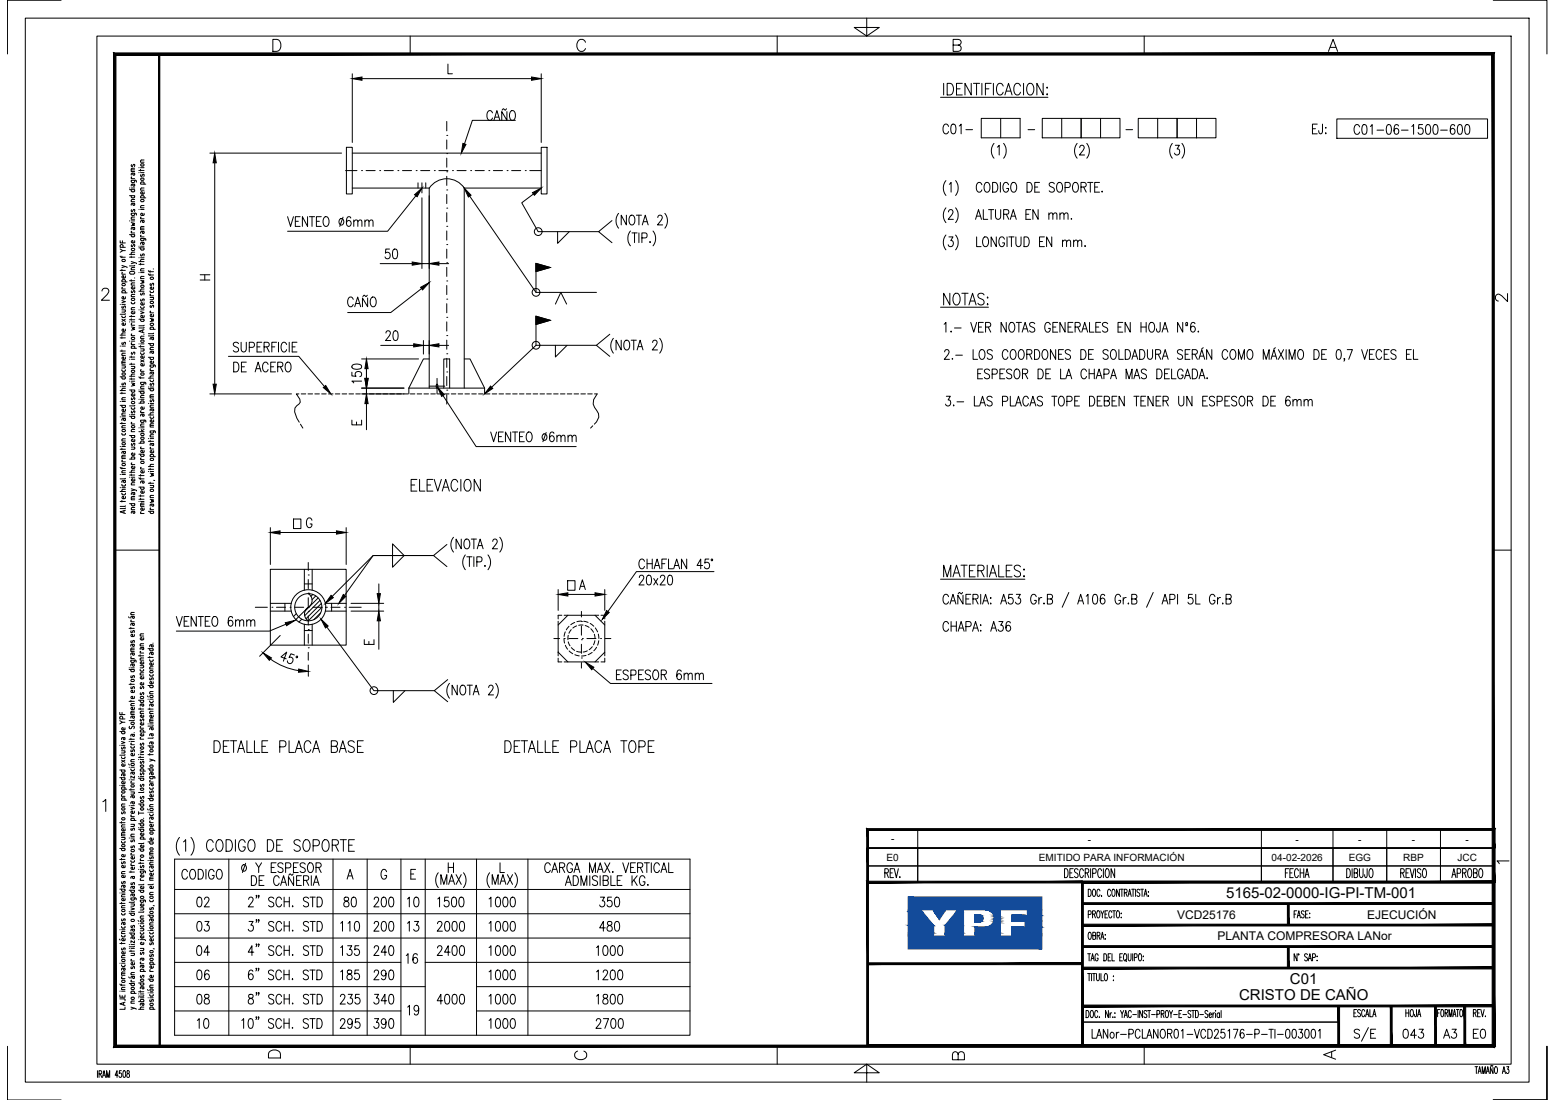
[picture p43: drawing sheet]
<svg xmlns="http://www.w3.org/2000/svg" width="420mm" height="297mm" viewBox="0 0 420 297" stroke-linecap="round" stroke-linejoin="round" font-family="sans-serif">
<defs><g id="words">
<g font-size="4.1">
<text x="331.3" y="242.6">5165-02-0000-IG-PI-TM-001</text>
<text x="348.6" y="265.8">C01</text>
<text x="334.8" y="270.2">CRISTO DE CAÑO</text>
</g>
<g font-size="3.2">
<text x="318" y="248.1">VCD25176</text>
<text x="369.4" y="248.1">EJECUCIÓN</text>
<text x="329" y="253.9">PLANTA COMPRESORA LANor</text>
</g>
<g font-size="2.7">
<text x="240.7" y="227.5">-</text>
<text x="293.9" y="227.5">-</text>
<text x="350.1" y="227.5">-</text>
<text x="367" y="227.5">-</text>
<text x="381.5" y="227.5">-</text>
<text x="396" y="227.5">-</text>
<text x="239.5" y="232.4">E0</text>
<text x="280.7" y="232.4">EMITIDO PARA INFORMACIÓN</text>
<text x="343.6" y="232.4">04-02-2026</text>
<text x="364.4" y="232.4">EGG</text>
<text x="379.2" y="232.4">RBP</text>
<text x="393.8" y="232.4">JCC</text>
</g>
</g></defs>
<!-- layer: AESA-Simbologia -->
<g fill="none" stroke="#000" stroke-width=".27">
<path d="M265.1 32h10.5v5.2h-10.5zM270.4 32v5.2M277.8 35h1.8M281.6 32h10.5v5.2h-10.5zM286.9 32v5.2M292.1 32h10.5v5.2h-10.5zM297.4 32v5.2M304.2 35h1.8M312.8 32h-5.2v5.2h5.2M312.8 32h5.3v5.2h-5.3M312.8 32v5.2M323.3 32h-5.2v5.2h5.2"/>
<path d="M323.3 32h5.2v5.2h-5.2M323.3 32v5.2M361.2 32.1h40.7v5.2h-40.7zM47.2 232h139.2v47.6h-139.2zM61.8 232v47.6M90 232v47.6M99.2 232v47.6M108.3 232v47.6M114.9 232v47.6M128.8 232v47.6M142.6 232v47.6M47.2 246.7h139.2"/>
<path d="M47.2 259.9h61.1M47.2 253.3h139.2M47.2 240.2h139.2M114.9 259.9h71.5M47.2 266.4h67.7M47.2 273h61.1M128.8 266.4h57.6M128.8 273h57.6"/>
</g>
<!-- layer: AESA-Textos-02 -->
<g fill="none" stroke="#000" stroke-width=".27">
<path d="M256.3 34.1a.7 .7 0 0 0-1.1-.5 1.77 1.77 0 0 0 .2 2.5 .74 .74 0 0 0 .9-.6M257.2 33.6l.5-.1a1.73 1.73 0 0 1 0 2.6h-.2a1.96 1.96 0 0 1-.3-2.5zM259.2 34l.5-.5v2.6M261 35h1.8M268.6 38.7a3.1 3.1 0 0 0 0 4M269.5 39.7l.5-.5v2.7M271.2 38.7a3.2 3.2 0 0 1 0 4M291 38.7a3.2 3.2 0 0 0 0 4M291.7 39.9l.4-.7h.4l.4 .5-.2 .9-1 1.3h1.4M293.6 38.7a3.2 3.2 0 0 1 0 4M316.8 38.7a3.2 3.2 0 0 0 0 4M317.6 39.2h1.1l-.6 1a.78 .78 0 0 1 .6 1.2 .78 .78 0 0 1-1.3-.1"/>
<path d="M319.4 38.7a3.2 3.2 0 0 1 0 4M354.6 34.8h.8M355.9 33.5h-1.3v2.6h1.3M357.3 33.5l-.1 2.4-.3 .2-.4-.1-.2-.7M358.2 34.4v.2zM358.2 35.9v.2zM367.4 34.3a.78 .78 0 0 0-1-.6 .78 .78 0 0 0-.5 1v.6a.78 .78 0 0 0 .5 1 .78 .78 0 0 0 1-.6M368.3 33.8l.5-.2a1.99 1.99 0 0 1 .3 2.6l-.5 .1a1.54 1.54 0 0 1-.5-2.2zM370.3 34.1l.5-.5v2.7M372.1 35.1h1.8M374.9 33.8l.5-.2a1.99 1.99 0 0 1 .3 2.6l-.5 .1a1.54 1.54 0 0 1-.5-2.2zM377.9 34a.56 .56 0 0 0-.9-.2 1.79 1.79 0 0 0 .3 2.5 .76 .76 0 0 0 .6-.9 .76 .76 0 0 0-.9-.6l-.3 .6"/>
<path d="M378.7 35.1h1.8M381.5 34.1l.5-.5v2.7M384.4 33.6h-1l-.1 1.2a.8 .8 0 0 1 1.1 .1 .8 .8 0 0 1 0 1.1 .8 .8 0 0 1-1.1 0l-.1-.2M385.5 33.8l.5-.2a1.55 1.55 0 0 1 .5 2.2l-.2 .4-.5 .1a1.21 1.21 0 0 1-.6-1.5zM387.5 33.8l.5-.2a1.99 1.99 0 0 1 .3 2.6l-.5 .1a1.54 1.54 0 0 1-.5-2.2zM389.3 35.1h1.8M393.1 34a.56 .56 0 0 0-.9-.2 1.79 1.79 0 0 0 .3 2.5 .76 .76 0 0 0 .6-.9 .76 .76 0 0 0-.9-.6l-.3 .6M394.1 33.8l.5-.2a1.99 1.99 0 0 1 .3 2.6l-.5 .1a1.54 1.54 0 0 1-.5-2.2zM396 33.8l.6-.2a1.99 1.99 0 0 1 .3 2.6l-.5 .1a1.51 1.51 0 0 1-.5-2.2zM255.6 48.8a3.2 3.2 0 0 0 0 4M255.6 56.1a3.2 3.2 0 0 0 0 4M256.3 57.2l.4-.6 .6 .1 .2 .4-.3 .9-1 1.2h1.4"/>
<path d="M256.5 49.8l.5-.5v2.6M258.2 48.8a3.2 3.2 0 0 1 0 4M258.2 56.1a3.2 3.2 0 0 1 0 4M263.6 59.2l.8-2.6 .8 2.6M263.9 58.4h1M265.3 49.9a.77 .77 0 0 0-.9-.6 .77 .77 0 0 0-.6 1v.6a.78 .78 0 0 0 .6 1 .78 .78 0 0 0 .9-.6M265.7 56.6v2.6h1.2M266.3 49.4l.2-.1a1.43 1.43 0 0 1 1.1 1 1.43 1.43 0 0 1-.5 1.5l-.2 .1a1.4 1.4 0 0 1-.8-2.3zM267.1 56.6h1.4M267.8 56.6v2.6M268.2 49.3h.7a1.54 1.54 0 0 1 0 2.6h-.7zM269 56.6v1.9a.7 .7 0 0 0 .7 .7 .7 .7 0 0 0 .7-.7v-1.9"/>
<path d="M270.3 49.3v2.6M271.2 57.9h.9a.64 .64 0 0 0 .5-.7 .64 .64 0 0 0-.5-.6h-.9v2.6M271.9 57.9l.7 1.3M272.5 49.9a.77 .77 0 0 0-.9-.6 .77 .77 0 0 0-.6 1v.6a.78 .78 0 0 0 .7 1 .78 .78 0 0 0 .8-1h-.5M273 59.2l.8-2.6 .8 2.6M273.3 58.4h1M273.5 49.4l.2-.1a1.43 1.43 0 0 1 1.1 1 1.43 1.43 0 0 1-.5 1.5l-.2 .1a1.4 1.4 0 0 1-.8-2.3zM277.2 57.9h.8M277.5 49.3h.7a1.54 1.54 0 0 1 0 2.6h-.7zM278.5 56.6h-1.3v2.6h1.3M279.6 50.5h.8M280.5 56.6v2.6l-1.4-2.6v2.6"/>
<path d="M280.9 49.3h-1.3v2.6h1.3M283.4 58l.5-.5 .5 .1 .1 1.6M283.4 57.5v1.7M284.5 58l.5-.5 .5 .1 .1 1.6M284.9 49.6a.69 .69 0 0 0-.9-.3 .69 .69 0 0 0-.4 .9l1.1 .6 .2 .7a.82 .82 0 0 1-1.4 0M285.9 49.4l.2-.1a1.42 1.42 0 0 1 1.1 1 1.42 1.42 0 0 1-.5 1.5l-.2 .1a1.41 1.41 0 0 1-1.1-1.1 1.41 1.41 0 0 1 .5-1.4zM286.4 58l.5-.5 .5 .1 .1 1.6M286.4 57.5v1.7M287.5 58l.5-.5 .5 .1 .1 1.6M287.8 50.6h.9l.5-.4a.66 .66 0 0 0-.5-.9h-.9v2.6M289.4 59.1h.2zM290.2 49.4l.2-.1a1.42 1.42 0 0 1 1.1 1 1.42 1.42 0 0 1-.5 1.5l-.2 .1a1.4 1.4 0 0 1-.8-2.3z"/>
<path d="M292.1 50.5l1.2-.1 .2-.4-.2-.6-1.2-.1v2.6M292.8 50.5l.7 1.4M293.9 49.3h1.4M294.6 49.3v2.6M295.8 50.5h.8M297.1 49.3h-1.3v2.6h1.3M297.8 51.6v.3zM255.6 63.5a3.2 3.2 0 0 0 0 4M256.4 64h1.1l-.6 1a.77 .77 0 0 1 .6 1.1 .77 .77 0 0 1-1.3 0M258.2 63.5a3.2 3.2 0 0 1 0 4M263.9 64v2.6h1.2M265.9 64.1l.2-.1a1.24 1.24 0 0 1 .9 2 .78 .78 0 0 1-1 .6 .78 .78 0 0 1-.5-1v-.6z"/>
<path d="M269.2 64v2.6l-1.4-2.6v2.6M271.4 64.6a.78 .78 0 0 0-1-.6 .78 .78 0 0 0-.5 1v.6a.79 .79 0 0 0 .7 1 .79 .79 0 0 0 .8-1h-.5M272.1 64v2.6M272.6 64h1.4M273.3 64v2.6M274.5 64v1.8a.7 .7 0 0 0 .7 .8 .7 .7 0 0 0 .7-.8v-1.8M276.7 64h.7a1.54 1.54 0 0 1 0 2.6h-.7zM280.9 65.2h.8M282.2 64h-1.3v2.6h1.3M284.2 64v2.6l-1.4-2.6v2.6M287.1 65.3l.5-.5 .5 .2 .1 1.6M287.1 64.8v1.8"/>
<path d="M288.2 65.3l.5-.5 .5 .2 .1 1.6M290.1 65.3l.5-.5 .5 .2 .1 1.6M290.1 64.8v1.8M291.2 65.3l.5-.5 .5 .2 .1 1.6M293.2 66.3v.3zM255.1 87.6l.5-.5v2.6M255.2 95l.4-.6 .6 .1 .2 .4-.3 .9-1 1.2h1.4M257 89.4v.3zM257.3 96.8v.2zM257.9 88.6h1.8M258.2 95.9h1.8M262.3 87.1l.8 2.6 .8-2.6"/>
<path d="M262.9 94.4v2.6h1.2M264.4 88.3h.8M264.9 94.5l.2-.1a1.42 1.42 0 0 1 1.1 1.1 1.42 1.42 0 0 1-.5 1.4l-.2 .1a1.25 1.25 0 0 1-.9-2zM265.5 99.7h-1.3v2.6h1.3M265.7 87.1h-1.3v2.6h1.3M266.3 88.3l1.2-.1 .2-.4-.1-.5-.4-.2h-.9v2.6M267 88.3l.7 1.4M268.1 94.8a.7 .7 0 0 0-.9-.4 .7 .7 0 0 0-.4 .9l1.1 .6a.64 .64 0 0 1 .2 .7 .64 .64 0 0 1-.5 .4h-.4l-.5-.3M271.5 99.7h-1.3v2.6h1.3M271.9 87.1v2.6l-1.4-2.6v2.6M272.3 95a.7 .7 0 0 0-1.1-.5 1.72 1.72 0 0 0 .2 2.5 .74 .74 0 0 0 .9-.6M273 87.2l.2-.1a1.38 1.38 0 0 1 .8 2.2l-.4 .4a1.43 1.43 0 0 1-1.1-1.1 1.43 1.43 0 0 1 .5-1.4z"/>
<path d="M273.3 94.5l.2-.1a1.4 1.4 0 0 1 .8 2.3l-.4 .3a1.43 1.43 0 0 1-1.1-1 1.43 1.43 0 0 1 .5-1.5zM274.4 99.8l.2-.1a1.41 1.41 0 0 1 1.1 1 1.41 1.41 0 0 1-.5 1.5l-.2 .1a1.42 1.42 0 0 1-1.1-1.1 1.42 1.42 0 0 1 .5-1.4zM274.6 87.1h1.4M275.3 87.1v2.6M275.5 94.5l.2-.1a1.4 1.4 0 0 1 .8 2.3l-.4 .3a1.43 1.43 0 0 1-1-1 1.43 1.43 0 0 1 .4-1.5zM276.2 89.7l.8-2.6 .8 2.6M276.5 88.8h1M277.4 95.7l1.2-.2 .2-.3-.2-.7-1.2-.1v2.6M278.1 95.7l.7 1.3M279.5 94.4a1.4 1.4 0 0 1 1.5 .9 1.4 1.4 0 0 1-.5 1.6l-1 .1zM279.6 87.4a.74 .74 0 0 0-.8-.4 .74 .74 0 0 0-.6 .7l.2 .4 1 .5a.66 .66 0 0 1-.3 1.1h-.4l-.5-.4M280.5 99.7a1.4 1.4 0 0 1 1.4 .8 1.4 1.4 0 0 1-.4 1.7l-1 .1z"/>
<path d="M281.9 94.5l.2-.1a1.42 1.42 0 0 1 1.1 1.1 1.42 1.42 0 0 1-.5 1.4l-.2 .1a1.25 1.25 0 0 1-.9-2zM283.8 87.7a.77 .77 0 0 0-1-.6 .77 .77 0 0 0-.5 1v.6a.78 .78 0 0 0 .7 1 .78 .78 0 0 0 .8-1h-.5M283.9 99.7h-1.3v2.6h1.3M284.5 88.3h.8M285.2 94.4v2.6l-1.4-2.6v2.6M285.8 87.1h-1.3v2.6h1.3M286 95.7h.8M286.6 99.7v2.6h1.2M287.3 94.4h-1.3v2.6h1.3M287.8 87.1v2.6l-1.4-2.6v2.6M288.6 88.3h.8M289.2 94.8a.7 .7 0 0 0-.8-.4 .7 .7 0 0 0-.5 .9l1.1 .6a.64 .64 0 0 1 .2 .7 .64 .64 0 0 1-.5 .4h-.4l-.5-.3"/>
<path d="M289.9 87.1h-1.3v2.6h1.3M290.5 88.3l1.2-.1 .2-.4-.2-.6-1.2-.1v2.6M291.2 88.3l.7 1.4M292 94.4a1.4 1.4 0 0 1 1.5 .9 1.4 1.4 0 0 1-.5 1.6l-1 .1zM292.3 89.7l.8-2.6 .8 2.6M292.6 88.8h1M294.1 95.7h.8M294.3 99.7v2.6M294.4 87.1v2.6h1.2M295.4 94.4h-1.3v2.6h1.3M295.7 99.7v2.6M296.1 88.3h.8"/>
<path d="M297.4 87.1h-1.3v2.6h1.3M299.3 87.4a.7 .7 0 0 0-.9-.3 .7 .7 0 0 0-.4 .8l1.1 .7a.64 .64 0 0 1 .2 .6 .64 .64 0 0 1-.5 .5h-.4l-.5-.4M299.4 94.8a.74 .74 0 0 0-.8-.4 .74 .74 0 0 0-.6 .6l.2 .4 1 .5a.67 .67 0 0 1-.3 1.1h-.4l-.5-.3M300.4 94.5l.2-.1a1.41 1.41 0 0 1 1.1 1.1 1.41 1.41 0 0 1-.5 1.4l-.2 .1a1.42 1.42 0 0 1-1.1-1 1.42 1.42 0 0 1 .5-1.5zM302.1 88.3h.8M302.3 94.4v2.6h1.2M303.4 87.1h-1.3v2.6h1.3M304 94.4a1.4 1.4 0 0 1 1.5 .9 1.4 1.4 0 0 1-.5 1.6l-1 .1zM305.4 87.1v2.6l-1.4-2.6v2.6M305.8 97l.8-2.6 .8 2.6M306.1 96.2h1M307.9 94.4a1.4 1.4 0 0 1 1.5 .9 1.4 1.4 0 0 1-.5 1.6l-1 .1z"/>
<path d="M308.3 88.3h1.4M308.3 87.1v2.6M309.7 87.1v2.6M310 94.4v1.9a.7 .7 0 0 0 .4 .6 .7 .7 0 0 0 .7 0l.3-.6v-1.9M310.8 87.2l.2-.1a1.42 1.42 0 0 1 1.1 1 1.42 1.42 0 0 1-.5 1.5l-.2 .1a1.25 1.25 0 0 1-.9-2zM312.2 95.7l1.2-.2 .2-.3-.2-.7-1.2-.1v2.6M312.6 99.7a1.4 1.4 0 0 1 1.4 .8 1.4 1.4 0 0 1-.4 1.7l-1 .1zM312.9 95.7l.7 1.3M313.5 87.1l-.1 2.3-.3 .3-.4-.1-.2-.8M314 89.7l.8-2.6 .8 2.6M314 97l.8-2.6 .8 2.6M314.3 88.8h1"/>
<path d="M314.3 96.2h1M316 99.7h-1.3v2.6h1.3M316.6 99.7v2.6h1.2M319.5 94.8a.7 .7 0 0 0-.9-.4 .7 .7 0 0 0-.4 .9l1.1 .6a.64 .64 0 0 1 .2 .7 .64 .64 0 0 1-.5 .4l-.7-.1-.2-.2M319.6 87.1v2.6l-1.4-2.6v2.6M320.2 95.7h.8M320.4 87.9h.5M320.5 87.1h.1a.32 .32 0 0 1 .3 .4 .32 .32 0 0 1-.5 .2zM321.5 94.4h-1.3v2.6h1.3M322.1 95.7l1.2-.2 .2-.3-.2-.7-1.2-.1v2.6M322.2 99.7a1.4 1.4 0 0 1 1.4 .8 1.4 1.4 0 0 1-.4 1.7l-1 .1zM322.8 95.7l.7 1.3"/>
<path d="M322.9 87.4a.55 .55 0 0 0-.9-.2l-.2 .4a1.8 1.8 0 0 0 .5 2.1 .77 .77 0 0 0 .7-.9 .77 .77 0 0 0-1-.6l-.3 .6M323.8 89.4v.3zM323.9 97l.8-2.6 .8 2.6M324.2 96.2h1M325.1 93.9l-.4 .3M327.4 94.4v2.6l-1.4-2.6v2.6M331.7 95a.78 .78 0 0 0-.9-.6 .78 .78 0 0 0-.6 1v.6a.77 .77 0 0 0 .6 1 .77 .77 0 0 0 .9-.6M332.7 94.5l.2-.1a1.4 1.4 0 0 1 .8 2.3l-.4 .3a1.43 1.43 0 0 1-1.1-1 1.43 1.43 0 0 1 .5-1.5zM334.6 97v-2.6l.8 2.6 .8-2.6v2.6M337.3 94.5l.2-.1a1.41 1.41 0 0 1 1.1 1.1 1.41 1.41 0 0 1-.5 1.4l-.2 .1a1.42 1.42 0 0 1-1.1-1 1.42 1.42 0 0 1 .5-1.5zM341.3 97v-2.6l.8 2.6 .8-2.6v2.6M343.4 97l.8-2.6 .8 2.6"/>
<path d="M343.7 96.2h1M344.6 93.9l-.4 .3M345.4 94.4l1.4 2.6M346.8 94.4l-1.4 2.6M347.5 94.4v2.6M348.3 97v-2.6l.8 2.6 .8-2.6v2.6M351 94.5l.2-.1a1.41 1.41 0 0 1 1.1 1.1 1.41 1.41 0 0 1-.5 1.4l-.2 .1a1.25 1.25 0 0 1-.9-2zM355 94.4a1.4 1.4 0 0 1 1.5 .9 1.4 1.4 0 0 1-.5 1.6l-1 .1zM357.1 95.7h.8M358.4 94.4h-1.3v2.6h1.3M361.3 94.5l.5-.1a1.73 1.73 0 0 1 0 2.6h-.2a1.96 1.96 0 0 1-.3-2.5zM363.3 96.9h-.2h.2l-.2 .6"/>
<path d="M364 94.4h1.4l-1 2.6M367.9 94.4l.8 2.6 .8-2.6M370 95.7h.8M371.3 94.4h-1.3v2.6h1.3M373.3 95a.78 .78 0 0 0-.9-.6 .78 .78 0 0 0-.6 1v.6a.77 .77 0 0 0 .6 1 .77 .77 0 0 0 .9-.6M374 95.7h.8M375.3 94.4h-1.3v2.6h1.3M377.2 94.8a.74 .74 0 0 0-.8-.4 .74 .74 0 0 0-.6 .6l.2 .4 1 .5a.67 .67 0 0 1-.3 1.1h-.4l-.5-.3M380 95.7h.8M381.3 94.4h-1.3v2.6h1.3M381.9 94.4v2.6h1.2M255.7 107h1.1l-.6 1a.77 .77 0 0 1 .6 1.2 .77 .77 0 0 1-1.3-.1"/>
<path d="M257.7 109.4v.2zM258.6 108.5h1.8M263.3 107v2.6h1.2M264.2 100.9h.8M264.7 109.6l.8-2.6 .8 2.6M265 108.8h1M267.4 100a.74 .74 0 0 0-.8-.4 .74 .74 0 0 0-.6 .7l.2 .4 1 .5a.66 .66 0 0 1-.3 1.1l-.7-.1-.2-.3M268.1 101h.9a.72 .72 0 0 0 .5-.7 .72 .72 0 0 0-.5-.6h-.9v2.6M268.1 107.4a.74 .74 0 0 0-.8-.4 .74 .74 0 0 0-.6 .6l.2 .4 1 .5 .2 .7a.8 .8 0 0 1-1.4 0M270.2 100.9h.8M270.9 108.4h.9a.71 .71 0 0 0 .5-.7 .71 .71 0 0 0-.5-.7h-.9v2.6M273 107v2.6h1.2"/>
<path d="M273.4 100a.74 .74 0 0 0-.8-.4 .74 .74 0 0 0-.6 .7l.2 .4 1 .5a.67 .67 0 0 1-.3 1.1h-.4l-.5-.4M274.4 109.6l.8-2.6 .8 2.6M274.7 108.8h1M276.3 100.9l1.2-.1 .2-.4-.2-.6-1.2-.1v2.6M277 100.9l.7 1.4M277.9 107.6a.7 .7 0 0 0-1.1-.5 1.72 1.72 0 0 0 .2 2.5 .74 .74 0 0 0 .9-.6M278.3 109.6l.8-2.6 .8 2.6M278.6 108.8h1M281.7 107.4a.7 .7 0 0 0-.9-.4 .7 .7 0 0 0-.4 .9l1.1 .6a.65 .65 0 0 1 .2 .7 .65 .65 0 0 1-.5 .4h-.4l-.5-.4M282.6 100.9h.8M284.2 107h1.4M284.9 107v2.6"/>
<path d="M286.4 107.1l.2-.1a1.42 1.42 0 0 1 1.1 1.1 1.42 1.42 0 0 1-.5 1.4l-.2 .1a1.42 1.42 0 0 1-1.1-1 1.42 1.42 0 0 1 .5-1.5zM288 102.3l.8-2.6 .8 2.6M288.3 108.4h.9a.71 .71 0 0 0 .5-.7 .71 .71 0 0 0-.5-.7h-.9v2.6M288.3 101.4h1M290.4 108.3h.8M291.7 107h-1.3v2.6h1.3M293.6 100.3a.78 .78 0 0 0-1-.6 .78 .78 0 0 0-.5 1v.6a.77 .77 0 0 0 .5 1 .77 .77 0 0 0 1-.7M294.3 100.9h1.4M294.4 107h.7a1.54 1.54 0 0 1 0 2.6h-.7zM296.2 102.3l.8-2.6 .8 2.6M296.5 101.4h1M296.5 108.3h.8"/>
<path d="M297.8 107h-1.3v2.6h1.3M298.3 101h.9a.71 .71 0 0 0 .5-.7 .71 .71 0 0 0-.5-.6h-.9v2.6M298.4 108.3l1.2-.2 .2-.4-.2-.6-1.2-.1v2.6h.9a.71 .71 0 0 0 .5-.7 .71 .71 0 0 0-.5-.6M300.1 102.3l.8-2.6 .8 2.6M300.4 101.4h1M300.5 108.3h.8M301.8 107h-1.3v2.6h1.3M303.8 107v2.6l-1.4-2.6v2.6M304.3 102.3v-2.6l.8 2.6 .8-2.6v2.6M306.4 102.3l.8-2.6 .8 2.6M306.4 107h1.4M306.7 101.4h1"/>
<path d="M307.1 107v2.6M308.3 108.3h.8M309.6 107h-1.3v2.6h1.3M309.8 100a.7 .7 0 0 0-.9-.3 .7 .7 0 0 0-.4 .8l1.1 .7a.64 .64 0 0 1 .2 .6 .64 .64 0 0 1-.5 .5l-.7-.1-.2-.3M311.6 107v2.6l-1.4-2.6v2.6M312.4 108.3h.8M313.7 107h-1.3v2.6h1.3M314.3 108.3l1.2-.2 .2-.4-.2-.6-1.2-.1v2.6M314.7 100.9h.8M315 108.3l.7 1.3M318.5 107v1.9a.7 .7 0 0 0 .7 .7 .7 .7 0 0 0 .7-.7v-1.9M319.7 100.3a.7 .7 0 0 0-1.1-.5 1.77 1.77 0 0 0 .2 2.5 .78 .78 0 0 0 .9-1h-.5"/>
<path d="M320.1 102.3l.8-2.6 .8 2.6M320.4 101.4h1M322.1 107v2.6l-1.4-2.6v2.6M324 102.3l.8-2.6 .8 2.6M324.3 101.4h1M325 108.3h.8M326.2 102v.3zM326.3 107h-1.3v2.6h1.3M328.2 107.4a.69 .69 0 0 0-.9-.4 .69 .69 0 0 0-.4 .9l1.1 .6a.72 .72 0 0 1-.2 1.1 .72 .72 0 0 1-1-.4M328.9 108.4h.9a.72 .72 0 0 0 .5-.7 .72 .72 0 0 0-.5-.7h-.9v2.6M331 108.3h.8M332.3 107h-1.3v2.6h1.3"/>
<path d="M334.2 107.4a.74 .74 0 0 0-.8-.4 .74 .74 0 0 0-.6 .6l.2 .4 1 .5 .2 .7a.8 .8 0 0 1-1.4 0M335.2 107.1l.2-.1a1.43 1.43 0 0 1 1.1 1.1 1.43 1.43 0 0 1-.5 1.4l-.2 .1a1.24 1.24 0 0 1-.9-2zM337.1 108.3l1.2-.2 .2-.4-.2-.6-1.2-.1v2.6M337.8 108.3l.7 1.3M341.3 107h.7a1.54 1.54 0 0 1 0 2.6h-.7zM343.4 108.3h.8M344.7 107h-1.3v2.6h1.3M348.6 107.4a.56 .56 0 0 0-.9-.3 1.79 1.79 0 0 0 .3 2.5 .77 .77 0 0 0 .6-.9 .77 .77 0 0 0-.9-.6l-.3 .7M349.4 108.4l.5-.5 .5 .1 .1 1.6M349.4 107.9v1.7M350.5 108.4l.5-.5 .5 .1 .1 1.6M352.4 108.4l.5-.5 .5 .1 .1 1.6"/>
<path d="M352.4 107.9v1.7M353.5 108.4l.5-.5 .5 .1 .1 1.6M260.1 160l-.3 .4-.5-.4-.4 .4M288.8 160l-1.8 4M311.6 160l-1.8 4M256.3 168.5a.7 .7 0 0 0-1.1-.5 1.77 1.77 0 0 0 .2 2.5 .74 .74 0 0 0 .9-.7M256.3 161.1a.7 .7 0 0 0-1.1-.5 1.77 1.77 0 0 0 .2 2.5 .74 .74 0 0 0 .9-.6M256.7 163.1l.8-2.6 .8 2.6M257 167.8v2.7M257 169.1h1.4M257 162.2h1M258.4 167.8v2.7"/>
<path d="M258.9 170.5l.8-2.7 .8 2.7M259.2 169.6h1M260.2 160.7v2.4l-1.4-2.4v2.4M261 169.2h.9a.71 .71 0 0 0 .5-.7 .71 .71 0 0 0-.5-.7h-.9v2.7M261 161.7h.8M262.3 160.5h-1.3v2.6h1.3M262.8 170.5l.8-2.7 .8 2.7M262.9 161.7l1.2-.1 .2-.4-.2-.6-1.2-.1v2.6M263.1 169.6h1M263.6 161.7l.7 1.4M265 168.7v.3zM265 170.2v.3z"/>
<path d="M265 160.5v2.6M265.5 163.1l.8-2.6 .8 2.6M265.8 162.2h1M267.7 170.5l.8-2.7 .8 2.7M267.7 161.4v.2zM267.7 162.9v.2zM268 169.6h1M269.9 167.8h1.1l-.6 1a.78 .78 0 0 1 .7 1.2 .78 .78 0 0 1-1.4 0M270.4 163.1l.8-2.6 .8 2.6M270.7 162.2h1M273 168.2l-.1-.2-.5-.2a1.96 1.96 0 0 0-.3 2.5 .57 .57 0 0 0 .9-.2l.1-.5a.7 .7 0 0 0-.7-.8l-.5 .4-.1 .4M273.6 160.5h-1l-.1 1.1a.8 .8 0 0 1 1.1 .1 .8 .8 0 0 1 0 1.1 .8 .8 0 0 1-1.1 .1l-.1-.3"/>
<path d="M274.6 160.5h1.1l-.6 1a.78 .78 0 0 1 .6 1.2 .78 .78 0 0 1-1.3-.1M280 161.1a.77 .77 0 0 0-1-.6 .77 .77 0 0 0-.5 1v.6a.78 .78 0 0 0 .7 1 .78 .78 0 0 0 .8-1h-.5M280.7 161.4v1.7M281.5 161.4a.71 .71 0 0 0-.8 .7M282.1 162.9v.2zM283 161.7l1.2-.1 .2-.4-.2-.6-1.2-.1v2.6h.9a.71 .71 0 0 0 .5-.7 .71 .71 0 0 0-.5-.7M291.2 163.1l.8-2.6 .8 2.6M291.5 162.2h1M293.5 161l.5-.5v2.6M295.5 160.6l.5-.1a1.73 1.73 0 0 1 0 2.6h-.2a1.96 1.96 0 0 1-.3-2.5zM298.5 160.9a.56 .56 0 0 0-.9-.3 1.79 1.79 0 0 0 .3 2.5 .77 .77 0 0 0 .7-.9 .77 .77 0 0 0-1-.6l-.3 .6M302.8 161.1a.77 .77 0 0 0-1-.6 .77 .77 0 0 0-.5 1v.6a.78 .78 0 0 0 .7 1 .78 .78 0 0 0 .8-1h-.5"/>
<path d="M303.5 161.4v1.7M304.3 161.4a.71 .71 0 0 0-.8 .7M304.9 162.9v.2zM305.8 161.7l1.2-.1 .2-.4-.2-.6-1.2-.1v2.6h.9a.71 .71 0 0 0 .5-.7 .71 .71 0 0 0-.5-.7M314 163.1l.8-2.6 .8 2.6M314.3 162.2h1M316.1 161.9h.9a.72 .72 0 0 0 .5-.7 .72 .72 0 0 0-.5-.7h-.9v2.6M318.2 160.5v2.6M322.2 160.5h-1l-.1 1.1a.81 .81 0 0 1 1.1 .1 .81 .81 0 0 1 0 1.1 .81 .81 0 0 1-1.1 .1l-.1-.3M323.1 160.5v2.6h1.2M328.3 161.1a.7 .7 0 0 0-1.1-.5 1.77 1.77 0 0 0 .2 2.5 .78 .78 0 0 0 .9-1h-.5M329 161.4v1.7"/>
<path d="M329.8 161.4a.74 .74 0 0 0-.8 .7M330.4 162.9v.2zM331.3 161.7l1.2-.1 .2-.4-.2-.6-1.2-.1v2.6h.9a.72 .72 0 0 0 .5-.7 .72 .72 0 0 0-.5-.7M50.7 235.4a.78 .78 0 0 0-1-.6 .78 .78 0 0 0-.6 1v.6a.78 .78 0 0 0 .6 1 .78 .78 0 0 0 1-.6M51.6 234.9l.2-.1a1.4 1.4 0 0 1 .8 2.2l-.4 .4a1.24 1.24 0 0 1-.8-2zM53.6 234.8h.7a1.55 1.55 0 0 1 0 2.6h-.7zM55.6 234.8v2.6M57.8 235.4a.78 .78 0 0 0-.9-.6 .78 .78 0 0 0-.6 1v.6a.78 .78 0 0 0 .8 1 .78 .78 0 0 0 .7-1h-.5M58.8 234.9l.2-.1a1.4 1.4 0 0 1 .8 2.2l-.4 .4a1.24 1.24 0 0 1-.9-2zM65.6 233.6a.85 .85 0 0 1 1.1 .6 .85 .85 0 0 1-.6 1.1 .91 .91 0 0 1-.8-.7 .91 .91 0 0 1 .3-1zM66.4 233.1l-.9 2.5M67.9 236.5a1.4 1.4 0 0 1 1.5 .8 1.4 1.4 0 0 1-.5 1.7l-1 .1z"/>
<path d="M69.1 233l.8 1.2v1.4M70 237.7h.8M70.7 233l-.8 1.2M71.3 236.5h-1.3v2.6h1.3M73.3 234.2h.8M74.6 233h-1.3v2.6h1.3M75.4 237.1a.78 .78 0 0 0-.9-.6 .78 .78 0 0 0-.6 1v.6a.77 .77 0 0 0 .6 1 .77 .77 0 0 0 .9-.6M75.8 239.1l.8-2.6 .8 2.6M76.1 238.2h1M76.5 233.4a.69 .69 0 0 0-.9-.4 .69 .69 0 0 0-.4 .9l1.1 .6 .2 .8a.82 .82 0 0 1-1.4 0M77.2 234.4h.9a.71 .71 0 0 0 .5-.7 .71 .71 0 0 0-.5-.7h-.9v2.6M79.2 236l-.3 .4-.5-.4-.4 .4"/>
<path d="M79.3 234.2h.8M79.3 236.7v2.4l-1.4-2.4v2.4M80.1 237.7h.8M80.6 233h-1.3v2.6h1.3M81.4 236.5h-1.3v2.6h1.3M82 237.7l1.2-.1 .2-.4-.2-.6-1.2-.1v2.6M82.5 233.4a.7 .7 0 0 0-.9-.4 .7 .7 0 0 0-.4 .9l1.1 .6a.65 .65 0 0 1 .2 .6 .65 .65 0 0 1-.5 .5h-.4l-.5-.3M82.7 237.7l.7 1.4M83.5 233.1l.2-.1a1.43 1.43 0 0 1 1.1 1 1.43 1.43 0 0 1-.5 1.5l-.2 .1a1.38 1.38 0 0 1-.8-2.2zM84.1 236.5v2.6M84.6 239.1l.8-2.6 .8 2.6M84.9 238.2h1"/>
<path d="M85.4 234.2l1.2-.1 .2-.3-.2-.7-1.2-.1v2.6M86.1 234.2l.7 1.4M93.8 237.4l.8-2.6 .8 2.6M94.1 236.5h1M104.5 235.4a.78 .78 0 0 0-1-.6 .78 .78 0 0 0-.5 1v.6a.78 .78 0 0 0 .7 1 .78 .78 0 0 0 .8-1h-.6M111 236h.8M112.3 234.8h-1.3v2.6h1.3M118.4 235.7a3.2 3.2 0 0 0 0 4M119.1 238.8v-2.6l.8 2.6 .8-2.6v2.6M121.1 233v2.6M121.1 234.2h1.4M121.2 238.8l.8-2.6 .8 2.6"/>
<path d="M121.5 237.9h1M122.5 233v2.6M123.2 236.2l1.4 2.6M124.6 236.2l-1.4 2.6M125.2 235.7a3.2 3.2 0 0 1 0 4M132.3 235.7a3.2 3.2 0 0 0 0 4M133 238.8v-2.6l.8 2.6 .8-2.6v2.6M135.1 233v2.6h1.2M135.1 238.8l.8-2.6 .8 2.6M135.4 237.9h1M137.1 236.2l1.4 2.6M138.5 236.2l-1.4 2.6"/>
<path d="M139.1 235.7a3.2 3.2 0 0 1 0 4M148.7 233.6a.78 .78 0 0 0-1-.6 .78 .78 0 0 0-.5 1v.6a.78 .78 0 0 0 .5 1 .78 .78 0 0 0 1-.6M149.1 235.6l.8-2.6 .8 2.6M149.4 234.7h1M151.2 234.2l1.2-.1 .2-.3-.2-.7-1.2-.1v2.6M151.9 234.2l.7 1.4M152.8 239.1l.8-2.6 .8 2.6M153.1 238.2h1M154.7 233.6a.78 .78 0 0 0-1-.6 .78 .78 0 0 0-.5 1v.6a.78 .78 0 0 0 .7 1 .78 .78 0 0 0 .8-1h-.5M154.9 236.5h.7a1.55 1.55 0 0 1 0 2.6h-.7zM155.1 235.6l.8-2.6 .8 2.6M155.4 234.7h1"/>
<path d="M157 239.1v-2.6l.8 2.6 .8-2.6v2.6M159.3 235.6v-2.6l.8 2.6 .8-2.6v2.6M159.4 236.5v2.6M161.4 235.6l.8-2.6 .8 2.6M161.5 236.9a.69 .69 0 0 0-.9-.4 .69 .69 0 0 0-.4 .9l1.1 .6 .2 .7a.82 .82 0 0 1-1.4 0M161.7 234.7h1M162.2 236.5v2.6M163 237.7h.9a.64 .64 0 0 0 .5-.6 .64 .64 0 0 0-.5-.6h-.9v2.6h.9l.5-.5a.66 .66 0 0 0-.5-.9M163.4 233l1.4 2.6M164.8 233l-1.4 2.6M165.1 236.5v2.6h1.2M165.6 235.4v.2z"/>
<path d="M166.8 237.7h.8M168.1 236.5h-1.3v2.6h1.3M168.3 233l.8 2.6 .8-2.6M170.4 234.2h.8M170.8 236.5v2.6M171.3 237.6l.9 1.5M171.7 233h-1.3v2.6h1.3M172.2 236.5l-1.4 1.7M172.3 234.2h.9a.64 .64 0 0 0 .5-.6 .64 .64 0 0 0-.5-.6h-.9v2.6M173 234.2l.7 1.4M174.1 233h1.4M174.3 237.1a.78 .78 0 0 0-1-.6 .78 .78 0 0 0-.5 1v.6a.78 .78 0 0 0 .7 1 .78 .78 0 0 0 .8-1h-.5"/>
<path d="M174.8 233v2.6M175.1 238.9v.2zM176 233v2.6M178.2 233.6a.78 .78 0 0 0-1-.6 .78 .78 0 0 0-.5 1v.6a.78 .78 0 0 0 .5 1 .78 .78 0 0 0 1-.6M178.6 235.6l.8-2.6 .8 2.6M178.9 234.7h1M180.7 233v2.6h1.2M53.4 255.5l.5-.1a1.51 1.51 0 0 1 .5 2.1l-.2 .4-.5 .1a1.96 1.96 0 0 1-.3-2.5zM53.5 242.4l.5-.1a1.73 1.73 0 0 1 0 2.6h-.2a1.96 1.96 0 0 1-.3-2.5zM53.5 248.9l.5-.1a1.73 1.73 0 0 1 0 2.6h-.2a1.96 1.96 0 0 1-.3-2.5zM55.3 242.9l.4-.6h.4l.4 .4-.3 .9-1 1.3h1.4M55.4 248.8h1.1l-.6 1a.77 .77 0 0 1 .6 1.2 .77 .77 0 0 1-1.3-.1"/>
<path d="M56.6 257.1h-1.5l1-1.7v2.6M67.2 242.9l.4-.6h.4l.4 .4-.3 .9-1 1.3h1.4M67.3 248.8h1.1l-.6 1a.78 .78 0 0 1 .6 1.2 .78 .78 0 0 1-1.3-.1M68.6 257.1h-1.5l1-1.7v2.6M69.4 248.4h-.2h.2l-.2 .7M69.4 255h-.2h.2l-.2 .6M69.4 241.9h-.2h.2l-.2 .6M70 248.4h-.2h.2l-.2 .7M70 255h-.2h.2l-.2 .6M70 241.9h-.2h.2l-.2 .6M74 249.2a.69 .69 0 0 0-.9-.4 .69 .69 0 0 0-.4 .9l1.1 .6a.72 .72 0 0 1-.2 1.1 .72 .72 0 0 1-1-.3M74 255.8a.69 .69 0 0 0-.9-.4 .69 .69 0 0 0-.4 .9l1.1 .6a.72 .72 0 0 1-.2 1.1 .72 .72 0 0 1-1-.4"/>
<path d="M74 242.6a.69 .69 0 0 0-.9-.3 .69 .69 0 0 0-.4 .8l1.1 .7a.72 .72 0 0 1-.2 1.1 .72 .72 0 0 1-1-.4M76.1 249.4a.7 .7 0 0 0-1.1-.5 1.72 1.72 0 0 0 .2 2.5 .74 .74 0 0 0 .9-.6M76.1 256a.7 .7 0 0 0-1.1-.5 1.72 1.72 0 0 0 .2 2.5 .74 .74 0 0 0 .9-.6M76.1 242.9a.7 .7 0 0 0-1.1-.5 1.72 1.72 0 0 0 .2 2.5 .74 .74 0 0 0 .9-.7M76.8 242.3v2.6M76.8 248.8v2.6M76.8 255.4v2.6M76.8 250.1h1.4M76.8 256.6h1.4M76.8 243.5h1.4M78.2 242.3v2.6M78.2 248.8v2.6"/>
<path d="M78.2 255.4v2.6M79.1 251.2v.2zM79.1 257.8v.2zM79.1 244.6v.3zM83.4 249.2a.69 .69 0 0 0-.9-.4 .69 .69 0 0 0-.4 .9l1.1 .6a.72 .72 0 0 1-.2 1.1 .72 .72 0 0 1-1-.3M83.4 255.8a.69 .69 0 0 0-.9-.4 .69 .69 0 0 0-.4 .9l1.1 .6a.72 .72 0 0 1-.2 1.1 .72 .72 0 0 1-1-.4M83.4 242.6a.69 .69 0 0 0-.9-.3 .69 .69 0 0 0-.4 .8l1.1 .7a.72 .72 0 0 1-.2 1.1 .72 .72 0 0 1-1-.4M83.8 248.8h1.4M83.8 255.4h1.4M83.8 242.3h1.4M84.5 242.3v2.6M84.5 248.8v2.6"/>
<path d="M84.5 255.4v2.6M85.7 248.8a1.4 1.4 0 0 1 1.4 .9 1.4 1.4 0 0 1-.4 1.6l-1 .1zM85.7 255.4a1.4 1.4 0 0 1 1.4 .9 1.4 1.4 0 0 1-.4 1.6l-1 .1zM85.7 242.3a1.4 1.4 0 0 1 1.4 .8 1.4 1.4 0 0 1-.4 1.7l-1 .1zM92.1 249.3l.4-.5v2.6M92.1 255.9l.4-.5v2.6M93.1 242.4a.57 .57 0 0 0 .2 .9 .83 .83 0 0 1 1 .7 .83 .83 0 0 1-.9 .9 .86 .86 0 0 1-.5-1.1 .86 .86 0 0 1 1-.5 .53 .53 0 0 0 .3-.6 .53 .53 0 0 0-.4-.4zM93.9 255.4h1.1l-.6 1a.77 .77 0 0 1 .7 1.2 .77 .77 0 0 1-1.4-.1M94 249.3l.6-.5v2.6M95.2 242.4l.5-.1a1.73 1.73 0 0 1 0 2.6h-.2a1.55 1.55 0 0 1-.5-2.2zM96.1 248.9l.4-.1a1.69 1.69 0 0 1 0 2.6h-.1a1.89 1.89 0 0 1-.3-2.5zM96.9 255.4h-1l-.1 1.1a.81 .81 0 0 1 1.1 .1 .81 .81 0 0 1 0 1.1 .81 .81 0 0 1-1.1 .1l-.1-.3"/>
<path d="M101.1 256l.4-.6h.4l.4 .5-.3 .9-1 1.2h1.4M101.1 249.4l.4-.6h.4l.4 .5-.3 .9-1 1.2h1.4M101.1 242.9l.4-.6h.4l.4 .4-.3 .9-1 1.3h1.4M103.3 248.9l.5-.1a1.69 1.69 0 0 1 0 2.6h-.2a1.89 1.89 0 0 1-.3-2.5zM103.3 242.4l.5-.1a1.69 1.69 0 0 1 0 2.6h-.2a1.89 1.89 0 0 1-.3-2.5zM104.5 257.1h-1.5l1-1.7v2.6M105.3 255.5l.5-.1a1.73 1.73 0 0 1 0 2.6h-.2a1.96 1.96 0 0 1-.3-2.5zM105.3 248.9l.5-.1a1.73 1.73 0 0 1 0 2.6h-.2a1.96 1.96 0 0 1-.3-2.5zM105.3 242.4l.5-.1a1.73 1.73 0 0 1 0 2.6h-.2a1.96 1.96 0 0 1-.3-2.5zM109.8 258l.5-.5v2.6M110.1 249.3l.5-.5v2.6M110.1 242.7l.5-.4v2.6"/>
<path d="M112 248.8h1.1l-.6 1a.78 .78 0 0 1 .6 1.2 .78 .78 0 0 1-1.3-.1M112.1 242.4l.5-.1a1.69 1.69 0 0 1 0 2.6h-.2a1.89 1.89 0 0 1-.3-2.5zM112.8 257.9l-.1-.3-.5-.1a1.96 1.96 0 0 0-.3 2.5 .74 .74 0 0 0 1-.7 .74 .74 0 0 0-1-.7l-.3 .7M118.2 249.4l.4-.6 .6 .1 .2 .4-.3 .9-1 1.2h1.4M118.2 256l.4-.6 .6 .1 .2 .4-.3 .9-1 1.2h1.4M118.3 242.7l.5-.4v2.6M120.4 248.9l.5-.1a1.73 1.73 0 0 1 0 2.6h-.2a1.55 1.55 0 0 1-.5-2.1zM121.2 242.3h-1l-.1 1.1a.8 .8 0 0 1 1.1 .1 .8 .8 0 0 1 0 1.1 .8 .8 0 0 1-1.1 0l-.1-.2M121.6 257.1h-1.5l1-1.7v2.6M122.3 242.4l.5-.1a1.51 1.51 0 0 1 .5 2.1l-.2 .4-.5 .1a1.96 1.96 0 0 1-.3-2.5zM122.4 248.9l.5-.1a1.51 1.51 0 0 1 .5 2.1l-.2 .4-.5 .1a1.96 1.96 0 0 1-.3-2.5zM122.4 255.5l.5-.1a1.51 1.51 0 0 1 .5 2.1l-.2 .4-.5 .1a1.96 1.96 0 0 1-.3-2.5z"/>
<path d="M124.3 242.4l.5-.1a1.73 1.73 0 0 1 0 2.6h-.2a1.96 1.96 0 0 1-.3-2.5zM124.4 248.9l.5-.1a1.73 1.73 0 0 1 0 2.6h-.2a1.55 1.55 0 0 1-.5-2.1zM124.4 255.5l.5-.1a1.73 1.73 0 0 1 0 2.6h-.2a1.55 1.55 0 0 1-.5-2.1zM132.1 242.7l.6-.4v2.6M132.1 249.3l.6-.5v2.6M132.1 255.9l.6-.5v2.6M134.2 242.4l.4-.1a1.69 1.69 0 0 1 0 2.6h-.1a1.96 1.96 0 0 1-.3-2.5zM134.2 248.9l.4-.1a1.69 1.69 0 0 1 0 2.6h-.1a1.96 1.96 0 0 1-.3-2.5zM134.2 255.5l.4-.1a1.69 1.69 0 0 1 0 2.6h-.1a1.96 1.96 0 0 1-.3-2.5zM136.1 242.4l.6-.1a1.73 1.73 0 0 1 0 2.6h-.3a1.96 1.96 0 0 1-.3-2.5zM136.1 248.9l.6-.1a1.73 1.73 0 0 1 0 2.6h-.3a1.96 1.96 0 0 1-.3-2.5zM136.1 255.5l.6-.1a1.73 1.73 0 0 1 0 2.6h-.3a1.96 1.96 0 0 1-.3-2.5z"/>
<path d="M138.2 242.4l.4-.1a1.69 1.69 0 0 1 0 2.6h-.1a1.89 1.89 0 0 1-.3-2.5zM138.2 248.9l.4-.1a1.69 1.69 0 0 1 0 2.6h-.1a1.89 1.89 0 0 1-.3-2.5zM138.2 255.5l.4-.1a1.69 1.69 0 0 1 0 2.6h-.1a1.89 1.89 0 0 1-.3-2.5zM161.2 255.9l.5-.5v2.6M162.2 242.3h1.1l-.6 1a.77 .77 0 0 1 .7 1.1 .77 .77 0 0 1-1.4 0M163.2 255.5l.5-.1a1.73 1.73 0 0 1 0 2.6h-.2a1.96 1.96 0 0 1-.3-2.5zM163.5 250.6h-1.5l1-1.8v2.6M164.2 248.9a.58 .58 0 0 0 .2 .9 .83 .83 0 0 1 1 .8 .83 .83 0 0 1-.9 .8 .86 .86 0 0 1-.4-1 .86 .86 0 0 1 .9-.6 .57 .57 0 0 0 .2-.9zM165.2 255.5l.5-.1a1.73 1.73 0 0 1 0 2.6h-.2a1.55 1.55 0 0 1-.5-2.1zM165.2 242.3h-1l-.1 1.1a.8 .8 0 0 1 1.1 .1 .8 .8 0 0 1 0 1.1 .8 .8 0 0 1-1.1 0l-.1-.2M166.3 248.9l.5-.1a1.51 1.51 0 0 1 .5 2.1l-.2 .4-.5 .1a1.96 1.96 0 0 1-.3-2.5zM166.3 242.4l.5-.1a1.51 1.51 0 0 1 .5 2.1l-.2 .4-.5 .1a1.96 1.96 0 0 1-.3-2.5z"/>
<path d="M167.2 255.5l.5-.1a1.73 1.73 0 0 1 0 2.6h-.2a1.96 1.96 0 0 1-.3-2.5zM53.3 275.6l.5-.5v2.6M53.5 262.1l.5-.2a1.73 1.73 0 0 1 0 2.7h-.2a1.96 1.96 0 0 1-.3-2.5zM53.5 268.6l.5-.1a1.73 1.73 0 0 1 0 2.6h-.2a1.96 1.96 0 0 1-.3-2.5zM55.3 275.2l.5-.1a1.69 1.69 0 0 1 0 2.6h-.2a1.89 1.89 0 0 1-.3-2.5zM55.4 268.6a.58 .58 0 0 0 .2 .9 .83 .83 0 0 1 1 .8 .83 .83 0 0 1-.9 .8 .86 .86 0 0 1-.5-1 .86 .86 0 0 1 1-.6 .53 .53 0 0 0 .3-.5 .53 .53 0 0 0-.4-.5zM56.5 262.3l-.1-.2-.5-.2a1.39 1.39 0 0 0-.6 1.8l.3 .7a.58 .58 0 0 0 .9-.2 .75 .75 0 0 0-.1-.9 .75 .75 0 0 0-.8-.2l-.3 .6M65.3 275.6l.5-.5v2.6M67.3 268.6a.58 .58 0 0 0 .2 .9 .83 .83 0 0 1 1 .8 .83 .83 0 0 1-.9 .8 .86 .86 0 0 1-.5-1 .86 .86 0 0 1 1-.6 .57 .57 0 0 0 .2-.9zM67.3 275.2l.5-.1a1.73 1.73 0 0 1 0 2.6h-.2a1.96 1.96 0 0 1-.3-2.5zM68.3 262.3a.55 .55 0 0 0-.9-.2 1.75 1.75 0 0 0 .3 2.5 .77 .77 0 0 0 .7-.9 .77 .77 0 0 0-1-.6l-.3 .6M69.3 261.6h-.2h.2l-.2 .6"/>
<path d="M69.3 274.7h-.2h.2l-.2 .6M69.4 268.1h-.2h.2l-.2 .7M69.9 261.6h-.2h.2l-.2 .6M69.9 274.7h-.2h.2l-.2 .6M70 268.1h-.2h.2l-.2 .7M73.9 262.3a.7 .7 0 0 0-.9-.4 .7 .7 0 0 0-.4 .9l1.1 .6a.64 .64 0 0 1 .2 .7 .64 .64 0 0 1-.5 .5h-.4l-.5-.4M73.9 275.4a.7 .7 0 0 0-.9-.3 .7 .7 0 0 0-.4 .8l1.1 .7a.64 .64 0 0 1 .2 .6 .64 .64 0 0 1-.5 .5l-.7-.1-.2-.3M74 268.9a.69 .69 0 0 0-.9-.4 .69 .69 0 0 0-.4 .9l1.1 .6a.72 .72 0 0 1-.2 1.1 .72 .72 0 0 1-1-.4M76 262.6a.78 .78 0 0 0-.9-.6 .78 .78 0 0 0-.6 .9v.7a.77 .77 0 0 0 .6 1 .77 .77 0 0 0 .9-.7M76 275.7a.78 .78 0 0 0-.9-.6 .78 .78 0 0 0-.6 1v.6a.78 .78 0 0 0 .6 1 .78 .78 0 0 0 .9-.6M76.1 269.1a.78 .78 0 0 0-1-.6 .78 .78 0 0 0-.5 1v.6a.77 .77 0 0 0 .5 1 .77 .77 0 0 0 1-.6M76.7 261.9v2.7"/>
<path d="M76.7 275.1v2.6M76.7 263.2h1.4M76.7 276.3h1.4M76.8 268.5v2.6M76.8 269.8h1.4M78.1 261.9v2.7M78.1 275.1v2.6M78.2 268.5v2.6M79 264.3v.3zM79 277.4v.3zM79.1 270.9v.2zM83.3 262.3a.7 .7 0 0 0-.9-.4 .7 .7 0 0 0-.4 .9l1.1 .6a.64 .64 0 0 1 .2 .7 .64 .64 0 0 1-.5 .5h-.4l-.5-.4"/>
<path d="M83.3 275.4a.7 .7 0 0 0-.9-.3 .7 .7 0 0 0-.4 .8l1.1 .7a.64 .64 0 0 1 .2 .6 .64 .64 0 0 1-.5 .5l-.7-.1-.2-.3M83.4 268.9a.69 .69 0 0 0-.9-.4 .69 .69 0 0 0-.4 .9l1.1 .6a.72 .72 0 0 1-.2 1.1 .72 .72 0 0 1-1-.4M83.7 261.9h1.4M83.7 275.1h1.4M83.8 268.5h1.4M84.4 261.9v2.7M84.4 275.1v2.6M84.5 268.5v2.6M85.6 261.9a1.4 1.4 0 0 1 1.5 .9 1.4 1.4 0 0 1-.5 1.6l-1 .2zM85.6 275.1a1.4 1.4 0 0 1 1.5 .8 1.4 1.4 0 0 1-.5 1.7l-1 .1zM85.7 268.5a1.4 1.4 0 0 1 1.4 .9 1.4 1.4 0 0 1-.4 1.6l-1 .1zM92 269.1l.4-.6h.4l.4 .5-.3 .9-1 1.2h1.4"/>
<path d="M92 275.7l.4-.6h.4l.4 .5-.3 .8-1 1.3h1.4M92.1 262.4l.4-.5v2.7M93.9 262.1v.7a1.06 1.06 0 0 1 1.1 .5 1.06 1.06 0 0 1 0 1.1 .78 .78 0 0 1-1.2-.2 .78 .78 0 0 1 .5-1.1l.7-.3v-.5a.71 .71 0 0 0-1.1-.2zM94.1 268.5h1.1l-.6 1a.77 .77 0 0 1 .6 1.2 .77 .77 0 0 1-1.3-.1M95.2 275.9l-.1 .4a.6 .6 0 0 1-.5 .4 .6 .6 0 0 1-.6-.4l-.1-.5a.7 .7 0 0 1 .7-.7l.3 .1a1.96 1.96 0 0 1-.3 2.5l-.5-.1-.1-.3M96.9 261.9h-1l-.1 1.2a.81 .81 0 0 1 1.1 0 .81 .81 0 0 1 0 1.1 .81 .81 0 0 1-1.1 .1l-.1-.2M97.1 268.5h-1l-.1 1.1a.81 .81 0 0 1 1.1 .1 .81 .81 0 0 1 0 1.1 .81 .81 0 0 1-1.1 .1l-.1-.3M97.1 275.1h-1l-.1 1.1a.81 .81 0 0 1 1.1 .1 .81 .81 0 0 1 0 1.1 .81 .81 0 0 1-1.1 0l-.1-.2M101.1 262.6l.4-.7h.4l.4 .5-.3 .9-1 1.3h1.4M101.2 268.5h1.1l-.6 1a.77 .77 0 0 1 .6 1.2 .77 .77 0 0 1-1.3-.1M101.2 275.1h1.1l-.6 1a.77 .77 0 0 1 .6 1.1 .77 .77 0 0 1-1.3 0M104.3 275.9l-.1 .4a.6 .6 0 0 1-.5 .4 .6 .6 0 0 1-.6-.4 .75 .75 0 0 1 0-.9 .75 .75 0 0 1 .9-.2 1.96 1.96 0 0 1-.3 2.5l-.5-.1-.1-.3"/>
<path d="M104.3 262.8a.7 .7 0 0 1-.7 .8 .78 .78 0 0 1-.6-1 .78 .78 0 0 1 1-.5 1.96 1.96 0 0 1-.3 2.5l-.5-.2-.1-.2M104.5 270.2h-1.5l1-1.7v2.6M105.3 268.6l.5-.1a1.73 1.73 0 0 1 0 2.6h-.2a1.96 1.96 0 0 1-.3-2.5zM105.3 275.2l.5-.1a1.73 1.73 0 0 1 0 2.6h-.2a1.96 1.96 0 0 1-.3-2.5zM105.3 262.1l.5-.2a1.73 1.73 0 0 1 0 2.7h-.2a1.96 1.96 0 0 1-.3-2.5zM110.2 272l.4-.5v2.6M113.1 272.3a.7 .7 0 0 1-.7 .8 .78 .78 0 0 1-.5-1 .78 .78 0 0 1 .9-.5 1.99 1.99 0 0 1-.3 2.5l-.5-.1v-.3M119.6 270.2h-1.5l1-1.7v2.6M120.4 268.6l.5-.1a1.73 1.73 0 0 1 0 2.6h-.2a1.55 1.55 0 0 1-.5-2.1zM122.4 268.6l.5-.1a1.51 1.51 0 0 1 .5 2.1l-.2 .4-.5 .1a1.96 1.96 0 0 1-.3-2.5zM124.4 268.6l.5-.1a1.73 1.73 0 0 1 0 2.6h-.2a1.55 1.55 0 0 1-.5-2.1zM132.1 262.4l.6-.5v2.7"/>
<path d="M132.1 269l.6-.5v2.6M132.1 275.6l.6-.5v2.6M134.2 262.1l.4-.2a1.69 1.69 0 0 1 0 2.7h-.1a1.96 1.96 0 0 1-.3-2.5zM134.2 268.6l.4-.1a1.69 1.69 0 0 1 0 2.6h-.1a1.96 1.96 0 0 1-.3-2.5zM134.2 275.2l.4-.1a1.69 1.69 0 0 1 0 2.6h-.1a1.96 1.96 0 0 1-.3-2.5zM136.1 262.1l.6-.2a1.73 1.73 0 0 1 0 2.7h-.3a1.96 1.96 0 0 1-.3-2.5zM136.1 268.6l.6-.1a1.73 1.73 0 0 1 0 2.6h-.3a1.96 1.96 0 0 1-.3-2.5zM136.1 275.2l.6-.1a1.73 1.73 0 0 1 0 2.6h-.3a1.96 1.96 0 0 1-.3-2.5zM138.2 262.1l.4-.2a1.69 1.69 0 0 1 0 2.7h-.1a1.89 1.89 0 0 1-.3-2.5zM138.2 268.6l.4-.1a1.69 1.69 0 0 1 0 2.6h-.1a1.89 1.89 0 0 1-.3-2.5zM138.2 275.2l.4-.1a1.69 1.69 0 0 1 0 2.6h-.1a1.89 1.89 0 0 1-.3-2.5zM161.1 275.7l.4-.6h.4l.4 .5-.3 .8-1 1.3h1.4"/>
<path d="M161.2 262.4l.5-.5v2.7M161.2 269l.5-.5v2.6M163 262.6l.4-.7 .6 .2 .2 .3-.3 .9-1 1.3h1.4M163 275.1h1.4l-1 2.6M163.1 268.6v.8a1.04 1.04 0 0 1 1 .5 1.04 1.04 0 0 1 0 1.1 .77 .77 0 0 1-1.2-.3 .77 .77 0 0 1 .6-1.1l.4-.1a.53 .53 0 0 0 .3-.5 .53 .53 0 0 0-.4-.5zM165.2 262.1l.5-.2a1.73 1.73 0 0 1 0 2.7h-.2a1.55 1.55 0 0 1-.5-2.2zM165.2 268.6l.5-.1a1.73 1.73 0 0 1 0 2.6h-.2a1.55 1.55 0 0 1-.5-2.1zM165.3 275.2l.5-.1a1.73 1.73 0 0 1 0 2.6h-.2a1.89 1.89 0 0 1-.3-2.5zM167.2 262.1l.5-.2a1.73 1.73 0 0 1 0 2.7h-.2a1.96 1.96 0 0 1-.3-2.5zM167.2 268.6l.5-.1a1.73 1.73 0 0 1 0 2.6h-.2a1.96 1.96 0 0 1-.3-2.5zM167.3 275.2l.5-.1a1.73 1.73 0 0 1 0 2.6h-.2a1.96 1.96 0 0 1-.3-2.5z"/>
</g>
<!-- layer: AESA-Textos-01 -->
<g fill="none" stroke="#000" stroke-width=".27">
<path d="M254.1 26.3h29M255 22.5v3.1M255.9 22.5h.9a1.83 1.83 0 0 1 0 3.1h-.9zM258.4 24h1M260 22.5h-1.6v3.1h1.6M262.4 22.5v3.1l-1.7-3.1v3.1M263 22.5h1.7M263.9 22.5v3.1M265.3 22.5v3.1M266.3 24h.9M267.8 22.5h-1.5v3.1M268.4 22.5v3.1"/>
<path d="M271.1 23.2a.93 .93 0 0 0-1.2-.7 .93 .93 0 0 0-.6 1.2 1.37 1.37 0 0 0 1.1 1.9l.7-.7M271.5 25.6l1-3.1 1 3.1M271.9 24.6h1.2M275.7 23.2a.93 .93 0 0 0-1.1-.7 .93 .93 0 0 0-.7 1.2 1.37 1.37 0 0 0 1.2 1.9l.6-.7M276.6 22.5v3.1M277.9 22.7l.2-.2a1.39 1.39 0 0 1 1.2 2l-.1 .4a.84 .84 0 0 1-.8 .8 .84 .84 0 0 1-.9-.8l-.1-.4a2.18 2.18 0 0 1 .5-1.8zM281.9 22.5v3.1l-1.7-3.1v3.1M282.9 23.5v.3zM282.9 25.3v.3zM256.6 79.2v3.1l-1.6-3.1v3.1M258 79.3l.2-.1a1.39 1.39 0 0 1 1.2 1.9l-.1 .5a.84 .84 0 0 1-1.3 .6 2.19 2.19 0 0 1 0-2.9zM259.9 79.2h1.7"/>
<path d="M260.7 79.2v3.1M265.9 79.6a.88 .88 0 0 0-1-.4 .88 .88 0 0 0-.7 .7l.3 .5 .9 .4a.79 .79 0 0 1 .5 .8 .79 .79 0 0 1-.6 .7h-.5l-.6-.4M254.1 83h13M261.8 82.3l1-3.1 .9 3.1M262.2 81.3h1.2M266.8 80.2v.3zM266.8 82v.3zM111.1 131h1M112.6 129.5h-1.5v3.1h1.5M113.4 129.5v3.1h1.4M115.4 131h1M117 129.5h-1.6v3.1h1.6"/>
<path d="M117.3 129.5l1 3.1 1-3.1M119.5 132.6l.9-3.1 1 3.1M119.8 131.6h1.3M123.7 130.2a.84 .84 0 0 0-1.3-.6 2.1 2.1 0 0 0 .2 3 .93 .93 0 0 0 1.1-.7M124.5 129.5v3.1M125.8 129.6l.3-.1a1.37 1.37 0 0 1 1.2 1.9l-.1 .5a.85 .85 0 0 1-.9 .7 .85 .85 0 0 1-.8-.7l-.1-.5a2.1 2.1 0 0 1 .4-1.8zM129.8 129.5v3.1l-1.7-3.1v3.1M254.1 156.4h22.8M255 155.8v-3.2l.9 3.2 1-3.2v3.2M257.5 155.8l.9-3.2 1 3.2M257.9 154.7h1.2M259.7 152.6h1.6"/>
<path d="M260.5 152.6v3.2M261.9 154.1h1M263.5 152.6h-1.6v3.2h1.6M264.2 154.1h1.1a.77 .77 0 0 0 .6-.7 .77 .77 0 0 0-.6-.8h-1.1v3.2M265 154.1l.9 1.7M266.7 152.6v3.2M267.3 155.8l1-3.2 1 3.2M267.7 154.7h1.2M269.9 152.6v3.2h1.4M271.9 154.1h1M273.5 152.6h-1.6v3.2h1.6M275.7 153.1a.9 .9 0 0 0-.9-.5 .9 .9 0 0 0-.8 .8l.3 .4 1 .5a.81 .81 0 0 1 .4 1 .81 .81 0 0 1-1 .5l-.7-.5"/>
<path d="M276.7 153.7v.3zM276.7 155.5v.3zM57.8 200h.9a1.87 1.87 0 0 1 0 3.2h-.9zM60.3 201.5h1M61.9 200h-1.6v3.2h1.6M62.3 200h1.6M63.1 200v3.2M64.2 203.2l1-3.2 .9 3.2M64.6 202.1h1.1M66.7 200v3.2h1.5M68.7 200v3.2h1.5M70.8 201.5h1"/>
<path d="M72.3 200h-1.5v3.2h1.5M75.6 201.7l1.4-.2 .3-.4-.3-.9-1.4-.2v3.2M78.1 200v3.2h1.4M79.8 203.2l1-3.2 .9 3.2M80.1 202.1h1.2M84 200.8a.93 .93 0 0 0-1.2-.8 .93 .93 0 0 0-.6 1.2 1.39 1.39 0 0 0 1.2 2l.6-.8M84.5 203.2l.9-3.2 1 3.2M84.8 202.1h1.2M89.5 201.5h1.1a.77 .77 0 0 0 .6-.7 .77 .77 0 0 0-.6-.8h-1.1v3.2h1.1a.86 .86 0 0 0 .6-.8 .86 .86 0 0 0-.6-.9M91.7 203.2l.9-3.2 1 3.2M92 202.1h1.2M95.7 200.5a.88 .88 0 0 0-.9-.5 .88 .88 0 0 0-.7 .8l.2 .4 1 .5a.8 .8 0 0 1 .4 .8 .8 .8 0 0 1-.6 .7l-.8-.2-.2-.3"/>
<path d="M96.6 201.5h.9M98.1 200h-1.5v3.2h1.5M136.4 200h.8a1.85 1.85 0 0 1 0 3.2h-.8zM138.9 201.5h1M140.5 200h-1.6v3.2h1.6M140.8 200h1.7M141.7 200v3.2M142.8 203.2l.9-3.2 1 3.2M143.1 202.1h1.2M145.3 200v3.2h1.4M147.3 200v3.2h1.5M149.4 201.5h.9"/>
<path d="M150.9 200h-1.5v3.2h1.5M154.2 201.7h1.1a.86 .86 0 0 0 .6-.8 .86 .86 0 0 0-.6-.9h-1.1v3.2M156.7 200v3.2h1.4M158.4 203.2l.9-3.2 1 3.2M158.7 202.1h1.2M162.6 200.8a.84 .84 0 0 0-1.4-.6 2.1 2.1 0 0 0 .3 3 .89 .89 0 0 0 1.1-.8M163 203.2l1-3.2 1 3.2M163.4 202.1h1.2M167.7 200h1.7M168.6 200v3.2M170.4 200.2l.2-.2a1.39 1.39 0 0 1 1.2 2l-.1 .4a.84 .84 0 0 1-1.3 .6l-.5-1a2.18 2.18 0 0 1 .5-1.8zM172.6 201.7h1.1a.85 .85 0 0 0 .7-.8 .85 .85 0 0 0-.7-.9h-1.1v3.2"/>
<path d="M175.2 201.5h.9M176.7 200h-1.5v3.2h1.5M48.5 226.1a3.8 3.8 0 0 0 0 4.8M49.6 227.3l.6-.6v3.2M51.6 226.1a3.8 3.8 0 0 1 0 4.8M57.6 227.5a.93 .93 0 0 0-1.1-.7 .93 .93 0 0 0-.7 1.1 1.37 1.37 0 0 0 1.2 2l.6-.8M58.8 226.9l.3-.2a1.39 1.39 0 0 1 1.2 2l-.2 .4a.84 .84 0 0 1-.8 .8 .84 .84 0 0 1-.8-.8l-.2-.4a2.18 2.18 0 0 1 .5-1.8zM61.1 226.7h.8a1.83 1.83 0 0 1 0 3.2h-.8zM63.6 226.7v3.2M66.3 227.5a.84 .84 0 0 0-.9-.8 .84 .84 0 0 0-.8 .8l-.1 .4a1.37 1.37 0 0 0 1.2 2 1.11 1.11 0 0 0 .6-1.2h-.6M67.5 226.9l.2-.2a1.39 1.39 0 0 1 1.2 2l-.1 .4a.84 .84 0 0 1-.9 .8 .84 .84 0 0 1-.8-.8l-.1-.4a2.18 2.18 0 0 1 .5-1.8zM72.2 226.7h.9a1.83 1.83 0 0 1 0 3.2h-.9z"/>
<path d="M74.8 228.2h.9M76.3 226.7h-1.5v3.2h1.5M81.1 227.2a.9 .9 0 0 0-.9-.5 .9 .9 0 0 0-.8 .8l.3 .4 .9 .5a.77 .77 0 0 1 .5 .8 .77 .77 0 0 1-.6 .7h-.4l-.7-.5M82.3 226.9l.3-.2a1.39 1.39 0 0 1 1.2 2l-.1 .4a.84 .84 0 0 1-.9 .8 .84 .84 0 0 1-.8-.8l-.1-.4a2.18 2.18 0 0 1 .4-1.8zM84.6 228.4h1.1a.85 .85 0 0 0 .6-.8 .85 .85 0 0 0-.6-.9h-1.1v3.2M87.5 226.9l.2-.2a1.37 1.37 0 0 1 1.2 2 .98 .98 0 0 1-.9 1.2 .98 .98 0 0 1-1-1.2 2.1 2.1 0 0 1 .5-1.8zM89.8 228.2h1a.76 .76 0 0 0 .7-.7 .76 .76 0 0 0-.7-.8h-1v3.2M90.6 228.2l.8 1.7M91.9 226.7h1.7M92.8 226.7v3.2M94.2 228.2h1M95.8 226.7h-1.6v3.2h1.6"/>
</g>
<!-- layer: AESA-Soportes -->
<g fill="none" stroke="#000" stroke-width=".27">
<path d="M93.6 39.8h1.6v12.6h-1.6zM146.2 39.8h1.6v12.6h-1.6zM95.2 41.3h51M95.2 50.8h20.8M116 50.8v54M116 50.8a5.7 5.7 0 0 1 9.4 0M125.4 50.8h20.8M125.4 50.8v54M116 96.9h-1.6l-3.9 7.9M125.4 96.9h1.6l3.9 7.9M110.5 104.8h20.4M110.5 104.8v1.6"/>
<path d="M118 103.8a.5 .5 0 0 1 .3 .5 .5 .5 0 0 1-.3 .4l-.2-.4zM119.9 104.8v-7.9h1.6v7.9M130.9 104.8v1.6M73 153.7h20.5v20.5h-20.5zM82.2 153.7v5.7M82.2 157.7h2.1M84.3 153.7v5.7M73 165h5.7M73 162.9h5.7M77 162.9v2.1M82.2 168.6v5.6M82.2 170.3h2.1"/>
<path d="M84.3 168.6v5.6M87.9 165h5.6M87.9 162.9h5.6M89.6 162.9v2.1M150.8 168.8l2.6-2.7h7.4l2.6 2.7v7.3l-2.6 2.6h-7.4l-2.6-2.6zM152.4 172.5l.1 1.2M152.7 170.6l-.3 1.2M152.8 174.3l.6 1M153.5 171.6v1.1M153.5 173.3l.5 1.1M153.8 169.1l-.8 1M153.8 175.8l.9 .7"/>
<path d="M154.3 170l-.6 1M154.4 174.9l.9 .7M155.3 168.1l-1.1 .6M155.3 176.8l1.2 .3M155.8 169l-1 .6M155.8 175.9l1.2 .2M157.1 167.7l-1.2 .2M157.5 168.8l-1.1 .1M157.7 167.8l1.2 .3M158.1 168.9l1.1 .5M158.3 177l-1.2 .2M158.7 175.7l-1.1 .4"/>
<path d="M159.5 168.3l.9 .8M159.6 169.8l.8 .9M160 176.2l-1.1 .6M160 174.6l-.8 .8M160.6 171.3l.2 1.1M160.7 173l-.3 1.1M160.8 169.6l.7 1M161.2 174.8l-.8 1M161.7 171.2l.1 1.2M161.8 173l-.3 1.2"/>
<circle cx="83.3" cy="164" r="4.7"/>
<circle cx="83.3" cy="164" r="3.7"/>
</g>
<!-- layer: AESA-Ejes -->
<g fill="none" stroke="#000" stroke-width=".27">
<path d="M120.7 36.6h.1M120.7 32.8v2.5M120.7 37.8v2.4M93.4 46.1h3.1M97.7 46.1h.1M98.9 46.1h2.5M102.6 46.1h.1M103.8 46.1h2.5M107.5 46.1h.1M108.8 46.1h2.4M112.4 46.1h.1M112.9 49.4v1.4"/>
<path d="M113.7 46.1h2.4M114 49.4v2.7M115 49.4v1.4M117.3 46.1h.1M118.6 46.1h2.4M120.7 56.2h.1M120.7 51.3h.1M120.7 46.4h.1M120.7 41.5h.1M120.7 42.7v2.5M120.7 47.6v2.5M120.7 52.5v2.5"/>
<path d="M120.7 57.4v2.5M122.3 46.1h.1M123.5 46.1h2.4M127.2 46.1h.1M128.4 46.1h2.5M132.1 46.1h.1M133.3 46.1h2.5M137 46.1h.1M138.2 46.1h2.5M141.9 46.1h.1M143.2 46.1h3M120.7 75.9h.1"/>
<path d="M120.7 71h.1M120.7 66h.1M120.7 61.1h.1M120.7 62.4v2.4M120.7 67.3v2.4M120.7 72.2v2.4M120.7 77.1v2.5M120.7 95.5h.1M120.7 90.6h.1M120.7 85.7h.1M120.7 80.8h.1M120.7 82v2.5"/>
<path d="M120.7 86.9v2.5M120.7 91.8v2.5M120.7 96.8v2.4M116 104.3h4.2M118.1 102.2v4.2M120.7 105.4h.1M120.7 100.4h.1M120.7 101.7v2.4M120.7 106.6v2.5M83.3 155.3h.1M83.3 151.9v2.1M83.3 156.5v2.4"/>
<path d="M69 164h3.2M73.5 164h.1M74.7 164h2.5M78.4 164h.1M79.6 164h2.5M83.3 174.9h.1M83.3 170h.1M83.3 165.1h.1M83.3 160.2h.1M83.3 164h.1M83.3 161.4v2.5M83.3 166.3v2.5"/>
<path d="M83.3 171.2v2.5M83.3 176.2v2.1M84.5 164h2.5M88.2 164h.1M89.4 164h2.5M93.1 164h.1M94.3 164h3.3M149.6 172.4h1.6M152.4 172.4h.1M153.7 172.4h2.4M157.1 167.8h.1M157.1 172.7h.1"/>
<path d="M157.1 177.7h.1M157.1 165.1v1.5M157.1 169.1v2.4M157.1 174v2.4M157.1 178.9v1.5M157.4 172.4h.1M158.6 172.4h2.4M162.3 172.4h.1M163.5 172.4h1.6"/>
</g>
<!-- layer: AESA-Cotas -->
<g fill="none" stroke="#000" stroke-width=".27">
<path d="M95.2 19.9v18.6M121 17.3v2.6h1.2M146.2 19.9v18.6M97.8 21.2h45.8M133.1 30.5a.78 .78 0 0 0-1-.6 .78 .78 0 0 0-.5 1v.6a.77 .77 0 0 0 .5 1 .77 .77 0 0 0 1-.6M133.5 32.5l.8-2.6 .8 2.6M133.8 31.6h1M136.9 29.4l-.3 .3-.5-.3-.4 .3M137 30.1v2.4l-1.4-2.4v2.4M138.1 30l.2-.1a1.42 1.42 0 0 1 1.1 1 1.42 1.42 0 0 1-.5 1.5l-.2 .1a1.25 1.25 0 0 1-.9-2zM139.3 32.5h-11.7l-2.1 6.4M56.7 41.3h35.6"/>
<path d="M58 44v59.7M77.7 58.5l.8 2.6 .8-2.6M79.8 59.8h.8M81.1 58.5h-1.3v2.6h1.3M83.1 58.5v2.6l-1.4-2.6v2.6M83.6 58.5h1.4M84.3 58.5v2.6M85.5 59.8h.8M86.8 58.5h-1.3v2.6h1.3M87.7 58.6l.2-.1a1.43 1.43 0 0 1 1.1 1.1 1.43 1.43 0 0 1-.5 1.4l-.2 .1a1.42 1.42 0 0 1-1.1-1 1.42 1.42 0 0 1 .5-1.5zM91.9 59.1a.85 .85 0 0 1 1.1 .6 .85 .85 0 0 1-.6 1.1 .91 .91 0 0 1-.8-.7 .91 .91 0 0 1 .3-1zM92.7 58.6l-.9 2.5"/>
<path d="M94.8 58.9l-.1-.3-.5-.1a1.97 1.97 0 0 0-.3 2.5 .57 .57 0 0 0 .9-.2l.1-.5a.7 .7 0 0 0-.7-.8l-.5 .4-.1 .4M95.6 59.9l.5-.5 .5 .1 .1 1.6M95.6 59.4v1.7M96.7 59.9l.5-.5 .5 .1 .1 1.6M98.6 59.9l.5-.5 .5 .1 .1 1.6M98.6 59.4v1.7M99.7 59.9l.5-.5 .5 .1 .1 1.6M112.4 52.9l-7.7 9.5h-27M114 53.4v19.1M116 52.9v19.6M126.9 53l17.9 26h16.4M144.1 52.4l-3.1 2.4 4.4 7.8h16.3"/>
<path d="M165.4 59.6l-3.7 3 3.7 2.9M167.2 57.6a3.2 3.2 0 0 0 0 4M169.2 58.1v2.6l-1.3-2.6v2.6M170.3 58.2l.2-.1a1.43 1.43 0 0 1 1.1 1.1 1.43 1.43 0 0 1-.4 1.4l-.3 .1a1.4 1.4 0 0 1-.8-2.2zM171.9 58.1h1.4M172.6 58.1v2.6M173.8 59.9h1M177.7 58.7l.4-.6 .7 .1 .1 .4-.3 .9-.9 1.2h1.3M179.6 57.6a3.2 3.2 0 0 1 0 4M54.1 75.6h2.6M54.1 74.2h2.6M55.3 74.2v1.4"/>
<path d="M99.3 79.7l-.4 .4-.6-.4-.3 .4M102.7 71.2h8.7M105.2 67.3h-1l-.1 1.1a.8 .8 0 0 1 1.1 .1 .8 .8 0 0 1 0 1 .8 .8 0 0 1-1.1 .1l-.1-.2M106.3 67.4l.5-.1a1.51 1.51 0 0 1 .5 2.1l-.2 .4-.5 .1a1.99 1.99 0 0 1-.3-2.5zM113.9 77.9l-8.3 6.5h-11.7M114 71.2h2M118.6 71.2h2.6M144.8 71.1l3.9 1.1-3.9 1.1zM144.8 71.1v7.9M150.7 62.6v3.1l3.1-3.1M170.3 62.4a3.2 3.2 0 0 0 0 4M170.8 62.9h1.3"/>
<path d="M171.4 62.9v2.6M172.6 62.9v2.6M173.4 64.2l1.2-.1 .2-.3-.2-.8-1.2-.1v2.6M173.5 60.7l.8-2.6 .8 2.6M175.6 65.3v.2zM176.4 62.4a3.2 3.2 0 0 1 0 4M61.7 96.2h19l7 8.2M63.1 97.8a1.39 1.39 0 0 1 1.5 .9 1.39 1.39 0 0 1-.5 1.6l-1 .1zM64.5 92.8a.7 .7 0 0 0-.9-.4 .7 .7 0 0 0-.5 .9l1.1 .6a.64 .64 0 0 1 .2 .7 .64 .64 0 0 1-.5 .4h-.4l-.5-.3M65.2 92.4v1.9a.7 .7 0 0 0 .6 .8 .7 .7 0 0 0 .7-.8v-1.9M65.2 99h.8M66.5 97.8h-1.3v2.6h1.3"/>
<path d="M67.4 93.8h.8a.71 .71 0 0 0 .6-.7 .71 .71 0 0 0-.6-.7h-.8v2.6M69.2 99.6h1.1M69.4 93.7h.9M70.7 92.4h-1.3v2.6h1.3M71.4 93.7l1.1-.2 .2-.3-.2-.7-1.1-.1v2.6M72.1 93.7l.6 1.3M72.4 98.4a.69 .69 0 0 0-1-.5 1.75 1.75 0 0 0 .1 2.5 .74 .74 0 0 0 .9-.6M73.2 99h.7M73.4 93.7h.9M74.4 97.8h-1.2v2.6h1.2M74.7 92.4h-1.3v2.6M75 99l1.2-.1 .2-.4-.2-.6-1.2-.1v2.6"/>
<path d="M75.2 92.4v2.6M75.7 99l.7 1.4M77.4 93a.78 .78 0 0 0-.9-.6 .78 .78 0 0 0-.6 1v.7a.77 .77 0 0 0 .6 .9 .77 .77 0 0 0 .9-.6M77.4 97.9l.2-.1a1.41 1.41 0 0 1 1.1 1.1 1.41 1.41 0 0 1-.5 1.4l-.2 .1a1.42 1.42 0 0 1-1-1 1.42 1.42 0 0 1 .4-1.5zM78.1 92.4v2.6M79 93.7h.7M80.2 92.4h-1.2v2.6h1.2M95.2 98.6a2.37 2.37 0 0 1 2.4 0l.1 .5a1.51 1.51 0 0 1-2.1 .5l-.5-.5zM95.4 80.8a.77 .77 0 0 0-.9-.6 .77 .77 0 0 0-.6 1v.6a.78 .78 0 0 0 .6 1 .78 .78 0 0 0 .9-.6M95.8 82.8l.8-2.6 .9 2.6M96.1 82h1M97.7 96.9h15.4"/>
<path d="M99 99.6v2.6M99.3 80.5v2.3l-1.4-2.3v2.3M100.4 80.3l.2-.1a1.25 1.25 0 0 1 .9 2 .7 .7 0 0 1-1.1 .5l-.4-.9v-.6zM102.9 93.3h8.9M104.3 89.9l.4-.6 .6 .2 .2 .3-.3 .9-1 1.3h1.4M106.5 89.5l.5-.2a1.73 1.73 0 0 1 0 2.7h-.2a1.55 1.55 0 0 1-.5-2.2zM114.4 92v3.6M114.4 93.3h1.6M116 92v3.6M118.6 93.3h2.6M144.8 85.4l3.9 1.1-3.9 1.1zM144.8 85.4v7.8"/>
<path d="M150.1 93.2v3.2l3.1-3.2M150.1 82.1l1.4-3.1 1.6 3.1M161.1 93.2h-16.3l-12 11.4M164.8 90.3l-3.7 2.9 3.7 3M165.7 91.4a3.2 3.2 0 0 0 0 4M167.9 91.9v2.6l-1.4-2.6v2.6M169 92l.1-.1a1.41 1.41 0 0 1 1.1 1 1.41 1.41 0 0 1-.5 1.5l-.2 .1a1.42 1.42 0 0 1-1-1.1 1.42 1.42 0 0 1 .5-1.4zM170.5 91.9h1.4M171.2 91.9v2.6M172.1 94.5l.9-2.6 .7 2.6M172.4 93.6h1M176.3 92.5l.4-.6h.4l.4 .5-.3 .8-1 1.3h1.5"/>
<path d="M178.2 91.4a3.2 3.2 0 0 1 0 4M56.7 106.4h22.1M68.9 100.4l.8-2.6 .8 2.6M95.1 100.5v1l1.1 .1a.8 .8 0 0 1 .1-1.1 .8 .8 0 0 1 1.1 0 .8 .8 0 0 1 .1 1.1l-.3 .1M95.1 113.4v1.3h2.6v-1.3M96.3 113.9v.8M97.7 102.9h-2.6l.5 .5M97.7 106.4h11.5M97.7 104.8h11.5M99 104.8v1.6M99 109v7M119.7 106.8l9 13.8h27"/>
<path d="M132.6 116.7l.8 2.6 .8-2.6M134.7 117.9h.8M136 116.7h-1.3v2.6h1.3M138 116.7v2.6l-1.4-2.6v2.6M138.5 116.7h1.4M139.2 116.7v2.6M140.4 117.9h.8M141.7 116.7h-1.3v2.6h1.3M142.6 116.8l.2-.1a1.43 1.43 0 0 1 1.1 1 1.43 1.43 0 0 1-.5 1.5l-.2 .1a1.4 1.4 0 0 1-.8-2.3zM146.8 117.3a.84 .84 0 0 1 1.1 .5 .84 .84 0 0 1-.6 1.1 .89 .89 0 0 1-.9-.6 .89 .89 0 0 1 .4-1zM147.6 116.8l-.9 2.5M149.7 117l-.1-.2-.5-.1a1.96 1.96 0 0 0-.3 2.5 .74 .74 0 0 0 1-.7 .74 .74 0 0 0-1-.7l-.3 .6"/>
<path d="M150.5 118l.5-.5 .5 .2 .1 1.6M150.5 117.5v1.8M151.6 118l.5-.5 .5 .2 .1 1.6M153.5 118l.5-.5 .5 .2 .1 1.6M153.5 117.5v1.8M154.6 118l.5-.5 .5 .2 .1 1.6M73 142.5v9.9M75.7 143.8h15.2M79.3 140.2h2v2.5h-2zM84.3 140.5a.7 .7 0 0 0-1.1-.5 1.77 1.77 0 0 0 .2 2.5 .78 .78 0 0 0 .9-1h-.5M93.5 142.5v9.9M102.4 157.7v2.6"/>
<path d="M106.1 146.9l3.1 3.1-3.1 3.2zM120.8 147l-3.7 3 3.7 3M122.5 145.1a3.2 3.2 0 0 0 0 4M124.6 145.6v2.6l-1.4-2.6v2.6M125.7 149.8a3.2 3.2 0 0 0 0 4M125.7 145.7l.2-.1a1.25 1.25 0 0 1 .9 2 .77 .77 0 0 1-.9 .6 .77 .77 0 0 1-.6-1l.1-1zM126.1 150.4h1.4M126.8 150.4v2.6M127.3 145.6h1.4M128 145.6v2.6M128 150.4v2.6M128.8 151.7h.9a.71 .71 0 0 0 .6-.7 .71 .71 0 0 0-.6-.6h-.9v2.6"/>
<path d="M128.9 148.2l.8-2.6 .8 2.6M129.2 147.3h1M131 152.7v.3zM131.8 149.8a3.2 3.2 0 0 1 0 4M133.1 146.2l.4-.6h.4l.3 .2a.9 .9 0 0 1-.2 1.1l-1 1.3h1.4M135 145.1a3.2 3.2 0 0 1 0 4M150.8 159.2v5.6M153.4 156.8h2v2.6h-2zM156.6 159.2l.8-2.6 .8 2.6M156.9 158.3h1M163.4 159.2v5.6M172.7 156l.4-.7h.4l.3 .3a.9 .9 0 0 1-.2 1.1l-1 1.3h1.4"/>
<path d="M174.1 151.6a.78 .78 0 0 0-.9-.6 .78 .78 0 0 0-.6 1v.6a.78 .78 0 0 0 .6 1 .78 .78 0 0 0 .9-.6M174.8 151v2.6M174.8 152.2h1.4M174.9 155.5l.5-.2a1.55 1.55 0 0 1 .5 2.2l-.2 .3-.5 .2a1.96 1.96 0 0 1-.3-2.5zM176.2 151v2.6M176.6 156.2l1.1 1.8M176.7 153.6l.8-2.6 .8 2.6M177 152.7h1M177.7 156.2l-1.1 1.8M178.4 156l.4-.7h.4l.4 .5-.3 .9-1 1.3h1.4M178.8 152.2h.8M180.1 151h-1.3v2.6"/>
<path d="M180.6 151v2.6h1.2M180.6 155.5l.5-.2a1.73 1.73 0 0 1 0 2.7h-.2a1.96 1.96 0 0 1-.3-2.5zM182 153.6l.8-2.6 .8 2.6M182.3 152.7h1M185.5 151v2.6l-1.4-2.6v2.6M189.8 152.7h-1.5l1-1.7v2.6M191.5 151h-1l-.1 1.1a.8 .8 0 0 1 1.1 .1 .8 .8 0 0 1 0 1.1 .8 .8 0 0 1-1.1 0l-.1-.2M192.2 151h.3v.4h-.3zM192.9 154.4h-20.9l-7.7 10.7M47.6 166.5l.9 2.6 .8-2.6M49.8 167.7h.7M51.1 166.5h-1.3v2.6h1.3"/>
<path d="M53 166.5v2.6l-1.4-2.6v2.6M53.6 166.5h1.3M54.3 166.5v2.6M55.5 167.7h.8M56.7 166.5h-1.2v2.6h1.2M57.7 166.6l.1-.1a1.43 1.43 0 0 1 1.1 1 1.43 1.43 0 0 1-.4 1.5l-.2 .1a1.4 1.4 0 0 1-.9-2.2zM62.8 166.9v-.3l-.5-.1a1.96 1.96 0 0 0-.3 2.5 .57 .57 0 0 0 .8-.3v-.8a.6 .6 0 0 0-.5-.4 .6 .6 0 0 0-.6 .4v.3M63.6 167.9l.6-.5 .4 .1 .1 1.6M63.6 167.4v1.7M64.7 167.9l.6-.5 .4 .1 .1 1.6M66.7 167.9l.5-.5 .4 .1 .2 1.6M66.7 167.4v1.7"/>
<path d="M67.8 167.9l.4-.5 .5 .1 .2 1.6M73.1 178a17.3 17.3 0 0 0 7.6 3.1M75.7 171.6l-5.6 5.6M77.3 168.6l-4.5 1.8h-25.2M77.3 177.9l-1.4-.5 1.6-1.3-.9 2.4M79.5 176.9l-.9-.4-.5 1.1a.8 .8 0 0 1 1 .4 .8 .8 0 0 1-.4 1 .8 .8 0 0 1-1-.3v-.3M80.1 177.2l.3 .1-.1 .3-.3-.1zM83.3 179.6v3M83.3 164l-3.6 3.5M88.3 169.3l12.7 17.2h16.3M93.1 160.8l7.7-10.8h16.3h-16.3l-11.1 11.1M94.8 162.9h8.9"/>
<path d="M94.8 165h8.9M98.4 172.7v1.3h2.6v-1.3M99.7 173.2v.8M102.4 162.9v2.1M102.4 167.6v7.7M153.4 160.5h7.4M106.3 186.5v3.2l3.1-3.2M121 183.5l-3.7 3 3.7 3M121.5 184.5a3.1 3.1 0 0 0 0 4M123.5 185v2.6l-1.3-2.6v2.6M124.7 185.2l.1-.2a1.43 1.43 0 0 1 1.1 1.1 1.43 1.43 0 0 1-.4 1.4l-.3 .1a1.4 1.4 0 0 1-.8-2.2zM126.2 185h1.4"/>
<path d="M126.9 185v2.6M127.8 187.6l.9-2.6 .7 2.6M128.1 186.8h1M132 185.7l.4-.7h.4l.4 .5-.3 .9-.9 1.2h1.3M133.9 184.5a3.2 3.2 0 0 1 0 4M160.2 180.5l4.8 4.1h27.4M166.6 182.2h.8M167.9 180.9h-1.3v2.6h1.3M169.8 181.3a.74 .74 0 0 0-.8-.4 .74 .74 0 0 0-.6 .7l.2 .3 1 .5 .2 .8a.8 .8 0 0 1-1.4 0M170.5 182.3h.9a.72 .72 0 0 0 .5-.7 .72 .72 0 0 0-.5-.7h-.9v2.6M172.6 182.2h.8M173.9 180.9h-1.3v2.6h1.3"/>
<path d="M175.8 181.3a.7 .7 0 0 0-.9-.4 .7 .7 0 0 0-.4 .9l1.1 .6a.65 .65 0 0 1 .2 .7 .65 .65 0 0 1-.5 .4h-.4l-.6-.3M176.8 181l.2-.1a1.43 1.43 0 0 1 1 1.1 1.43 1.43 0 0 1-.4 1.4l-.2 .1a1.24 1.24 0 0 1-.9-1.9zM178.7 182.2l1.2-.2 .2-.3-.2-.7-1.2-.1v2.6M179.4 182.2l.7 1.3M184.1 181.3a.56 .56 0 0 0-.9-.3 1.79 1.79 0 0 0 .3 2.5 .77 .77 0 0 0 .6-.9 .77 .77 0 0 0-.9-.6l-.3 .7M184.8 182.3l.6-.5 .5 .1v1.6M184.8 181.8v1.7M185.9 182.3l.6-.5 .5 .1v1.6M187.9 182.3l.5-.5 .4 .1 .2 1.6M187.9 181.8v1.7M189 182.3l.5-.5 .4 .1 .2 1.6"/>
<circle cx="144.8" cy="78.9" r="1.05"/>
<circle cx="145.4" cy="62.5" r="1.05"/>
<circle cx="144.8" cy="93.2" r="1.05"/>
<circle cx="101" cy="186.5" r="1.05"/>
</g>
<g fill="#000" stroke="#000" stroke-width=".27">
<path d="M95.2 21.2l2.6-.4v.9zM125.1 38.7l.8 .3-1.2 2.3zM143.6 20.8l2.6 .4-2.6 .5zM58 41.3l.4 2.7h-.8zM112 52.6l2-1.8-1.3 2.3zM125.4 50.8l1.9 1.9-.7 .5zM143.9 52l2.3-1.2-1.8 1.9zM111.4 70.7l2.6 .5-2.6 .4zM113.6 77.6l2.4-1.3-1.8 2zM116 71.2l2.6-.5v.9zM144.8 71.1l3.9 1.1-3.9 1.1zM99 96.9l.5 2.7h-.9z"/>
<path d="M111.8 92.8l2.6 .5-2.6 .4zM116 93.3l2.6-.5v.9zM144.8 85.4l3.9 1.1-3.9 1.1zM57.6 103.7h.8l-.4 2.7zM87.4 104.7l.6-.6 1.4 2.3zM98.6 102.2h.9l-.5 2.6zM99 106.4l.5 2.6h-.9zM118.3 104.6l1.8 2-.8 .4zM132.5 104.3l.6 .6-2.2 1.5zM73 143.8l2.7-.5v.9zM90.9 143.3l2.6 .5-2.6 .4zM71.1 176.3l2.2 1.4-.5 .6z"/>
<path d="M77.1 168.2l2.6-.7-2.3 1.5zM86.7 167.2l2 1.8-.8 .6zM89.5 160.8l.6 .6-2.2 1.5zM92.8 160.5l.7 .5-1.9 1.9zM101.9 160.3h.9l-.4 2.6zM102.4 165l.4 2.6h-.9zM150.8 160.5l2.6-.4v.9zM160.8 160.1l2.6 .4-2.6 .5zM163.9 164.9l.7 .5-1.9 1.9zM80.7 180.7l2.6 .6-2.7 .2zM158.2 178.8l2.3 1.4-.6 .7z"/>
</g>
<!-- layer: AESA-Hatch -->
<path d="M80.1 165.7l-.8 .8M81.5 167.2l-.7 .8M83.3 164a2.17 2.17 0 0 0 0 3.7l3.7-3.7M83.3 160.3a2.17 2.17 0 0 1 0 3.7M83.6 160.3l-.1 .1M84.5 160.5l-.5 .5M85.3 160.9l-1 1M86 161.5l-3.6 3.5M86.5 162.1l-4.2 4.2M86.6 165.5l-1.8 1.8M86.8 162.9l-4.1 4.2" fill="none" stroke="#000" stroke-width=".27"/>
<!-- layer: AESA-Existente -->
<g fill="none" stroke="#000" stroke-width=".27">
<path d="M80.8 106.4h-.7l.9 1.4 .1 .8-1.4 1.6-.1 1 .6 1.8 .7 1M81.2 114.5l.6 1.1M81.4 106.4h1.2M83.2 106.4h1.3M85.1 106.4h1.2M86.9 106.4h1.2M88.8 106.4h1.2M90.6 106.4h1.2M92.4 106.4h1.3M94.3 106.4h1.2M96.1 106.4h1.3M98 106.4h1.2"/>
<path d="M99.8 106.4h1.2M101.7 106.4h1.2M103.5 106.4h1.2M105.3 106.4h1.3M107.2 106.4h1.2M109 106.4h1.3M110.9 106.4h1.2M112.7 106.4h1.2M114.6 106.4h1.2M116.4 106.4h1.2M118.2 106.4h1.3M120.1 106.4h1.2"/>
<path d="M121.9 106.4h1.3M123.8 106.4h1.2M125.6 106.4h1.3M127.5 106.4h1.2M129.3 106.4h1.2M131.1 106.4h1.3M133 106.4h1.2M134.8 106.4h1.3M136.7 106.4h1.2M138.5 106.4h1.2M140.4 106.4h1.2M142.2 106.4h1.2"/>
<path d="M144 106.4h1.3M145.9 106.4h1.2M147.7 106.4h1.3M149.6 106.4h1.2M151.4 106.4h1.3M153.3 106.4h1.2M155.1 106.4h1.2M157 106.4h1.2M158.8 106.4h1.2M160.2 115l-.6 .6M160.6 106.4h.8l-1 1.5-.1 1.2 .4 .9a2.78 2.78 0 0 1-.1 4.5M150.8 167.8v1"/>
<path d="M150.8 176.1v1M150.8 177.7v1h1M151.8 166.1h-1v1M152.4 166.1h1M152.4 178.7h1M160.8 166.1h1M160.8 178.7h1M162.4 166.1h1v1M163.4 167.8v1M163.4 176.1v1M163.4 177.7v1h-1"/>
</g>
<!-- layer: 0 -->
<g fill="none" stroke="#000" stroke-width=".27">
<path d="M6.8 4.9h406.4v287.3h-406.4zM16.5 .1h-14.5v14.5M26.2 9.7h382.1v277.7h-382.1zM73.7 10.6h1.1a1.73 1.73 0 0 1 1.1 1.7 1.73 1.73 0 0 1-1.1 1.6h-1.1zM110.8 9.7v4.9M158.2 11.4a1.2 1.2 0 0 0-1.4-.8 1.2 1.2 0 0 0-.9 1.3 1.43 1.43 0 0 0 .3 1.5 1.43 1.43 0 0 0 1.5 .3l.5-.6M210 9.7v4.9M234.2 4.9v4.8l-3.4-2.3h6.8l-3.4 2.3M257.5 12.2h1.4a.8 .8 0 0 0 .8-1l-.3-.4-.5-.2h-1.4v3.3h1.4a.85 .85 0 0 0 .8-.9 .85 .85 0 0 0-.8-.8M309.2 9.7v4.9M358.9 13.9l1.3-3.3 1.2 3.3M359.4 12.8h1.6"/>
<path d="M403.5 .1h14.5v14.5M35 52.8h1.4l-.1 .5-.7 .1-.1-.6M35 51.2h1.4l-.1 .5-.7 .1-.1-.6M35 50.8h.1M35 59.7h.1M35.5 58.9v.3h.9M35.5 50.8h.9M35.5 59.7h.9M35.5 45.9h.9M35.5 56.6l.1 .5 .5-.5h.3l-.1 .5M35.5 44.4v.5h.3M35.6 47.8h-.1v.4h.9"/>
<path d="M35.7 53.9h.7M35.7 58.6h.7M35.7 45.4h.7M35.7 58.6l-.2 .3M35.7 53.9l-.2 .1v.5h.9M35.7 45.4l-.2 .3v.6h.9M35.8 44.9l.5-.5v.6M35.9 47.1l.3 .2 .2-.2M35.9 54.9l.1 .5h.3l.1-.5h-.7l-.2 .1v.4M35.9 49.7l.1 .5h.3l.1-.5h-.7l-.2 .1v.4M35.9 46.8v.3M36.4 57.6l-.1 .5h-.7l-.1-.2v-.3h1.1l.2 .1 .1 .4"/>
<path d="M36.4 48.7l-.1 .5h-.7l-.1-.2v-.3h1.1M36.4 47.1v-.3l-.7-.1-.2 .2v.4M36.6 48.7l.3 .2M36.9 48.9v.3M37.5 46.6h.1M37.5 46h1.4M37.5 45.3h.1M37.5 56.6h.1M38 45.7v.5M38 46.6h.9M38 45.3h.9M38 55.8v.3h.9"/>
<path d="M38 53.1v.3h1.4M38 51v.4h.9M38 49.4v.3h1.4M38 59.8v.2M38 56.6h.9M38 59.8l.3-.3h.6v.4M38 53.1l.1-.2h.7l.1 .5M38 49.4l.1-.2h.7l.1 .5M38 47.5l.1 .1h.3M38 48.2l.6-.1 .3 .3-.1 .2-.5 .1-.3-.2zM38 44.4l.6-.2 .3 .3-.1 .3h-.5l-.3-.1zM38.1 47.1l-.1 .4"/>
<path d="M38.1 58.6h-.1v.5h.9M38.3 57.6h.2v.6M38.3 53.9h.3M38.3 57.6l-.3 .1v.3l.7 .2M38.3 53.9l-.3 .3 .3 .3 .6-.2v-.3l-.3-.1M38.5 59.5v.4M38.5 59.9l.2 .2 .2-.2M38.9 47.2l-.3-.1-.3 .5M38.9 55.5h-.8l-.1 .3M38.9 50.8h-.8l-.1 .2M38.9 43.2h-.8l-.1 .3v.3h.9M38.9 51.8v.4"/>
<path d="M38.9 57.6v.4M38.9 47.2v.5M38.9 58l-.2 .2M38.9 52.2l-.2 .2h-.6l-.1-.3 .1-.3h.4v.6M27.6 78.6l.3-.6 .9-.2a.79 .79 0 0 1 .5 1.3l-1.9 2h2.2M32.5 69.1l.3 .4h1.1M32.5 67.2l.7 .5-.7 .4M32.5 65v.6h1.4M32.5 73h1.4M32.9 71.7l1.4 .4v.2M32.9 69.2v.4M32.9 72.7v.5"/>
<path d="M33 76.7l.6-.2 .3 .4-.2 .2-.5 .1-.2-.2zM33 70.2l.6-.2 .3 .3-.2 .3h-.5l-.2-.1zM33.1 77.6h-.2v.4h1M33.1 73.6h-.2v.4h1M33.1 65v.6M33.2 67.7h.7M33.2 74.5h.2v.6M33.2 66.8l-.1-.7-.6 .1v.6h1.4M33.2 74.5l-.2 .1v.3l.6 .2M33.9 79.1l-.2-.6-.7 .1-.1 .5h1.4M33.9 76.1l-.2-.6-.7 .1-.1 .5h1.4M33.9 74.5v.4"/>
<path d="M33.9 72l-1 .3M33.9 74.8l-.3 .3M35 63.4h1.4l-.1 .4-.7 .1-.1-.5M35 75.8h1.4M35 71.8h1.2M35 69.4h1.4M35 68.7h1.4M35.1 73.5l.9-.2 .4 .4-.2 .3h-.8l-.3-.2zM35.5 72.5v.3h.9M35.5 70.6l1.4 .5v.1M35.5 60.1l.9 .2-.6 .2 .6 .3-.9 .2M35.5 69.1v.5"/>
<path d="M35.5 75.5v.5M35.6 78.5v.6l.5-.6h.3l-.1 .6M35.6 66.1v.5l.5-.6 .3 .1-.1 .5M35.6 62.5h-.1v.4h.9M35.8 67.1h.3M35.8 67l-.3 .3 .3 .4 .6-.2v-.3l-.3-.2M35.9 61.4l.1 .6h.3l.1-.6h-.7l-.2 .1v.5M36.3 75.1h.1M36.4 65v.4l-.2 .2-.6-.1-.1-.4 .4-.1v.6M36.4 79.5h-.8l-.1 .3v.3h.9M36.4 77.4v.4l-.2 .2h-.6l-.1-.4 .4-.2v.6M36.4 76.4h-.8l-.1 .3v.3h.9"/>
<path d="M36.4 72.2l-.8 .1-.1 .2M36.4 68.1h-.8l-.1 .6M36.4 70.9l-.9 .3M36.4 71.6l-.2 .2M37.5 66.9h1.4v.4M37.5 78.6h1.4M37.5 73.6h.1M37.5 71.4h1.4M37.5 70.6h1.4M37.5 69.6h.1M37.5 66.5h.1M38 75.7l.9 .2-.6 .2 .6 .2-.9 .3"/>
<path d="M38 74.9v.3h.9M38 72.8v.4h.9M38 61.4v.6h.9M38 62.7v.3M38 65.7v.3M38 66.9v.4M38 70.3v.3M38 71.1v.4M38 78.3v.3M38 73.6h.9M38 69.6h.9M38 66.5h.9"/>
<path d="M38 61.6h.9M38 67.2l.3 .3M38 65.7l.3-.3 .6 .1v.3M38 62.7l.3-.2h.6v.4M38 79.5l.3 .2 .5-.6 .1 .6M38 68.9l.1 .2 .3-.1M38.1 77.1l.7-.1 .1 .5-.7 .1zM38.1 79.2l-.1 .3M38.1 68.6l-.1 .4M38.1 63.5h-.1v.5h.9M38.3 67.5h.4M38.5 65.5v.5l.4-.2"/>
<path d="M38.5 62.5v.5l.4-.2M38.9 67.2l-.2 .3M38.9 78h-.6l-.3 .3M38.9 74.6h-.6l-.3 .3M38.9 72.6l-.6-.1-.3 .3M38.9 70h-.6l-.3 .3M38.9 64.4v.5l-.2 .1h-.6l-.1-.3M38.9 61.2l-.6-.1-.3 .3M38.9 68.7v.4M38.9 68.7l-.2-.1-.3 .5M39.1 64.4h-1.1v.3M39.1 64.4l.3 .1v.4"/>
<path d="M40.1 74l.3 .3h1.1M40.1 73.1l.3 .3h1.1M40.6 73.1v.4M40.6 74v.4M40.6 78.6v.1M40.6 78.7l.2 .3M40.6 76.9l.2 .2 .6-.6v.6M40.6 76.6v.3M40.7 79.4h-.1v.5h.9M40.9 77.5h.1v.6M40.9 77.5l-.3 .3 .3 .3 .5-.1 .1-.5M41.2 74.9h-.5l-.1 .2 .1 .3h.5"/>
<path d="M41.2 74.8l.3 .3-.3 .3M41.4 72.6h.1M41.5 78.6l-.1 .4h-.6M407.3 79.3v2.1l-1.5-1.5a.99 .99 0 0 0-1.4-.3l-.3 .4v.7l.3 .4 .5 .2M32.5 94.8h1.4M32.5 93.5h.1M32.5 91.2h1.4M32.5 90.5h1.4M32.5 82.2h.1M32.9 99.8l.3 .5 .5-.1 .2-.4M32.9 98.8h1v.3M32.9 97.7v.6h1"/>
<path d="M32.9 85.3l.2 .4 .5 .1 .3-.5M32.9 83.7h1v.3l-.2 .2-.8 .1M32.9 81.2l1 .3-1 .3M32.9 90.9v.5M32.9 94.5v.4M32.9 93.5h1M32.9 97.9h1M32.9 86.2l1 .6M32.9 82.2h1M33 92.5l.1 .5 .5-.6 .2 .1v.5M33 82.7l.1 .5 .5-.6 .2 .1v.5M33.2 97.5h.7"/>
<path d="M33.2 97.4l-.2 .3M33.3 88.9h.1v.6M33.3 88.8l-.3 .2 .1 .4h.5l.3-.2M33.9 95.4h-.8l-.2 .2v.4h1M33.9 89.9h-.8l-.2 .6M33.9 80.1v.4M33.9 87.2v.4M33.9 88.9v.3M33.9 96.4v.4M33.9 86.2l-1 .6M33.9 99.1l-.2 .2-.8 .1M33.9 96.8l-.3 .2h-.5l-.1-.3 .1-.3h.3v.6"/>
<path d="M33.9 87.6l-.3 .2h-.5l-.1-.3 .1-.2 .3-.1v.6M33.9 80.5l-.3 .2h-.5l-.2-.3 .2-.3h.3v.6M33.9 84.7l-.2 .2h-1.2M35 92.1h.1M35 86.9h.1M35 86.3h1.4M35 85.5h1.4M35 98.3h1.4M35 97h.1M35 96.4h1.4M35.5 81.8l.1 .2h.5l.3-.2M35.5 98.9h.9l-.1 .6h-.8"/>
<path d="M35.5 88.3l.9 .2-.6 .2 .6 .2-.9 .3M35.5 81.6v.2M35.5 85.2v.4M35.5 86v.5M35.5 96.1v.5M35.5 98.1v.4M35.5 97h.9M35.5 92.1h.9M35.5 86.9h.9M35.5 91.2l.6-.1 .3 .3-.1 .2-.5 .1-.3-.2zM35.5 80.7l.6-.2 .3 .3-.1 .3h-.5l-.3-.1zM35.6 95.1v.6l.5-.6h.3l-.1 .6"/>
<path d="M35.6 92.6h-.1v.4h.9M35.6 90.2h-.1v.4h.9M35.6 87.4h-.1v.4h.9M35.7 93.5h.4M35.7 93.4l-.2 .2v.5h1.4M36.1 93.4l.3 .2v.5M36.4 84.1v.4l-.2 .2h-.6l-.1-.4 .4-.2v.6M36.4 83.1h-.8l-.1 .2v.4h.9M36.4 81.6v.2M37.5 86.2h1.4l-.1 .6h-.5l-.3-.3M37.5 93.6h1.4M37.5 92.9h.1"/>
<path d="M37.5 83.7h.1M38 94.2h.9v.3M38 91v.4h.9M38 84.1l.9 .3-.9 .3M38 82.8v.2M38 86.2v.3M38 93.3v.5M38 95.2v.2M38 97.2l.9 .6M38 92.9h.9M38 83.7h.9M38.1 92l.5-.2 .3 .3-.1 .3h-.5l-.2-.1z"/>
<path d="M38.1 80.8l-.1 .3M38.2 99.8h-.2v.5h.9M38.3 98.2h.2v.6M38.3 85.2h.2v.6M38.3 98.2l-.2 .1 .1 .4 .5 .1 .2-.2M38.3 85.1l-.2 .2 .1 .4 .5 .1 .2-.3M38.5 89.1v.7M38.9 90.3h.1M38.9 94.5l-.1 .3h-.8M38.9 95.2l-.2 .5-.6-.1-.1-.2M38.9 90.8h-.6l-.3 .2M38.9 89l-1.4 .5 1.4 .4"/>
<path d="M38.9 82.8l-.2 .4h-.6l-.1-.2M38.9 81.8v.3M38.9 85.2v.3M38.9 96.1v.4M38.9 98.2v.4M38.9 97.2l-.9 .6M38.9 80.9v.4M38.9 80.9l-.2-.2-.4 .6-.3-.2M38.9 88.4l-.1 .2h-1.3M38.9 87.8l-.1 .2h-1.3M38.9 96.5l-.2 .2h-.5l-.2-.3 .2-.3h.3v.6M38.9 82.1l-.2 .2h-.5l-.2-.3 .2-.2h.3v.5"/>
<path d="M40.1 96.5h1.4l-.1 .5-.6 .1M40.1 92.8h1.4v.3M40.6 98.9v-.3h1.1l.2 .1 .1 .4M40.6 94.1v.3h.9M40.6 88.6v.3h1.4M40.6 86l.9 .2-.6 .2 .6 .2-.9 .3M40.6 80.3h.9v.4l-.1 .2h-.8M40.6 91.4v.3M40.6 92.8v.3M40.6 95.1v.3M40.6 96.5v.3M40.6 98.9l.2 .3"/>
<path d="M40.6 96.8l.2 .3M40.6 93.1l.2 .3M40.6 87.4l.6-.1 .3 .3-.1 .2-.5 .1-.3-.2zM40.6 82.5v.3M40.7 99.6h-.1v.4h.9M40.7 84h-.1v.5h.9M40.8 94.9h.7l-.1 .5h-.3l-.1-.5M40.8 91.2h.7l-.1 .5h-.3l-.1-.5M40.8 88.3l.6 .1 .1 .5M40.8 93.8h.7M40.8 94.9l-.2 .2M40.8 93.8l-.2 .3"/>
<path d="M40.8 91.2l-.2 .2M40.8 88.3l-.2 .3M40.9 97.5h.1v.6M40.9 81.4h.3M40.9 97.5l-.3 .3 .3 .3 .5-.1 .1-.5M40.9 81.4l-.3 .1v.3l.6 .2M41.1 82.5l-.3 .5-.2-.2M41.1 82.5l.3-.1 .1 .2M41.2 81.4l.3 .3-.3 .3M41.5 98.6l-.1 .5-.6 .1M41.5 84.9v.4l-.2 .2h-.6l-.1-.4 .4-.2v.6M41.5 93.1l-.1 .2-.6 .1"/>
<path d="M41.5 82.6l-.1 .4M41.5 90.5l-.2 .2h-1.2M41.5 90l-.2 .1h-1.2M32.5 109.5h1.4v.4l-.8 .1-.2-.5M32.5 101.8h1.4l-.1 .4-.7 .1-.2-.5M32.5 108.4h.1M32.5 114.3h1.4M32.5 112.6h.1M32.5 106.2h1.4M32.5 105.5h1.4M32.5 104.4h.1M32.9 117l.2 .4 .5 .1 .3-.5"/>
<path d="M32.9 105.1v.4M32.9 105.9v.4M32.9 114.1v.4M32.9 108.4h1M32.9 112.6h1M32.9 104.4h1M33 103.8l.2 .2 .5-.6 .1 .6M33 116.1l.6-.1 .3 .3-.2 .2-.4 .1-.3-.2zM33 100.8l.6-.1 .3 .3-.2 .3h-.4l-.3-.1zM33 103.5v.3M33.3 110.5h.1v.6M33.3 119.5h.3"/>
<path d="M33.3 119.5l-.3 .3 .3 .3 .5-.1v-.3l-.2-.2M33.3 110.5l-.3 .3 .3 .3 .5-.1 .1-.5M33.4 113l.1 .5h.3l.1-.5-.8 .1-.2 .4M33.9 118.5h-.8l-.2 .3v.3h1M33.9 114.9l-.8 .1-.2 .2v.3h1M33.9 111.5l-.8 .1-.2 .2v.3h1M33.9 107.4h-.8l-.2 .3v.3h1M33.9 104.9h-.8l-.1 .2M35 117.6h1.4v.5l-.8 .1-.1-.6M35 112.4h1.4v.5l-.8 .1-.1-.6M35 105.3h1.4v.5l-.8 .1-.1-.6M35 112h.1"/>
<path d="M35 102.9h.1M35 102.3h1.4M35 101.6h1.4M35.5 110.1l.1 .4h.5l.3-.4M35.5 103.4l.9 .2-.6 .2 .6 .2-.9 .3M35.5 102.1v.4M35.5 112h.9M35.5 102.9h.9M35.5 100.1l.6-.1 .3 .3-.1 .2-.5 .1-.3-.2zM35.5 108.6l.8-.2 .1 .5-.8 .1zM35.6 111l-.1 .5 .3-.1M35.6 107.5l-.1 .4h.3"/>
<path d="M35.6 119.8l-.1 .4h.3M35.6 114.1h-.1v.4h.9M35.8 114.9h.3M35.8 114.9l-.3 .2v.3l.6 .1 .3-.3-.3-.3M35.8 111.4l.5-.5v.6M36 107.5l-.2 .4M36 107.5h.4l-.1 .5M36.4 118.6v.4l-.2 .2h-.6l-.1-.4 .4-.2v.6M36.4 116h-.8l-.1 .2v.4h.9M36.4 106.3v.4l-.2 .2h-.6l-.1-.4 .4-.2v.6M36.4 101h-.8l-.1 .6M36.4 119.9l-.1 .4"/>
<path d="M36.4 119.9l-.3-.2-.3 .5M36.4 109.4l-.1 .2h-1.3M37.5 105.8h1.4v.3M37.5 116.6h1.4M37.5 115.5h.1M37.5 107.8h.1M37.5 105.3h.1M37.5 101.7l.4 .4h1M38 114.8v.3h.9M38 107.1v.3h.9M38 104.5v.4h.9M38 101.8v.4"/>
<path d="M38 105.8v.3M38 108.5v.4M38 112.1v.3M38 119.4v.3M38 115.5h.9M38 107.8h.9M38 105.3h.9M38 119.4l.3-.3h.5l.1 .6h-1.4M38 112.1l.1-.2 .8-.1v.4M38 108.5l.3-.2h.5l.1 .6h-1.4M38 106.1l.1 .2h.6l.2-.2M38.1 117.1l.5-.1 .3 .3-.1 .3h-.5l-.2-.1z"/>
<path d="M38.1 100.8l.5-.1 .3 .3-.1 .3h-.5l-.2-.1zM38.2 110.9h-.2v.5h.9M38.2 116l.3 .6M38.3 118.1h.3M38.3 118l-.3 .3 .3 .3 .6-.1v-.3l-.3-.2M38.5 111.8v.6l.4-.2M38.9 114.5h-.8l-.1 .3M38.9 113.5l-.1 .5h-.7l-.1-.2M38.9 106.8h-.8l-.1 .3M38.9 104.3h-.8l-.1 .2M38.9 103.2l-.1 .6h-.7l-.1-.2M38.9 109.9v.4"/>
<path d="M38.9 116l-.6 .3M38.9 110.3l-.2 .2h-.5l-.2-.3 .2-.3h.3v.6M39.1 113.5h-1.1v.3M39.1 103.2h-1.1v.4M39.1 113.5l.3 .1v.4M39.1 103.2l.3 .2v.4M40.1 105h1.4v.4l-.3 .1M40.1 119.2h1.4M40.1 118.4h.1M40.1 112.1h1.4M40.1 109h.1M40.1 104.5h.1"/>
<path d="M40.1 102.1h1.4M40.6 106.8v.7h.9M40.6 107h.9M40.6 100.8v.2M40.6 101.8v.3M40.6 102.6v.2M40.6 105v.3M40.6 104.5h.9M40.6 116.7l.2 .3M40.6 105.3l.2 .2M40.6 102.7l.2 .3M40.6 112.5l.2 .5"/>
<path d="M40.6 110.7v.2M40.6 118.9v.4M40.6 118.4h.9M40.6 114.9h.9M40.6 109h.9M40.7 108l-.1 .3M40.7 103.5v.5l.5-.5 .3 .1M40.8 119.8h.7v.3M40.8 110.4h.7v.4M40.8 100.5h.7l-.1 .5h-.3l-.1-.5M40.8 117.4h.7M40.8 117h.4"/>
<path d="M40.8 114.4h.7M40.8 113h.4M40.8 111.5h.7M40.8 109.4h.7M40.8 106.6h.7M40.8 105.5h.4M40.8 101.5h.7M40.8 119.7l-.2 .2v.4M40.8 117.4l-.2 .1v.5h.9M40.8 114.4l-.2 .1v.8h.9M40.8 111.4l-.2 .2v.5M40.8 110.4l-.2 .3"/>
<path d="M40.8 109.4l-.2 .1v.5h.9M40.8 106.6l-.2 .2M40.8 101.5l-.2 .3M40.8 100.5l-.2 .2M40.9 113.4h.1v.6M40.9 113.4l-.3 .1 .1 .4 .6 .1 .2-.3M41 119.8l.1 .5 .4-.2M41 110.4l.1 .5 .4-.1M41.5 102.6l-.1 .4h-.6M41.5 108.1l-.3-.2-.4 .6-.2-.2M41.5 116.7l-.3 .3M41.5 112.5l-.3 .5"/>
<path d="M41.5 113.4v.4M41.5 116.4v.3M41.5 108.1l-.1 .4M41.5 103.6l-.1 .4M41.7 116.4h-1.1v.3M41.7 116.3l.2 .2 .1 .4M32.5 135.4h1.4M32.5 121.3h1.4M32.5 132.7h1.4M32.5 131.7h.1M32.5 128.1h.1M32.5 120.6h.1"/>
<path d="M32.5 126.2l.3 .3M32.8 126.5h1.1M32.9 133.2l.3 .4h.6l.1-.4M32.9 130.8l.2 .4h.5l.3-.4M32.9 127.4v.3h1M32.9 121v.5M32.9 126.2v.4M32.9 135.1v.5M32.9 123.4h1M32.9 131.7h1M32.9 128.1h1M32.9 120.6h1"/>
<path d="M33 125.3l.6-.2 .3 .4-.2 .2-.4 .1-.3-.2zM33.1 124.3h-.2v.4h1M33.4 130.1l.2 .3 .3-.3M33.4 134.7v-.6h-.3l-.1 .4 .6 .2M33.4 121.9l.1 .5h.3l.1-.5h-.8l-.2 .5M33.4 129.8v.3M33.5 137.9v.6M33.9 137.8l-1.4 .4 1.4 .5M33.9 134.1v.3l-.3 .2M33.9 132.1l-.8 .1-.2 .5M33.9 130.1v-.3h-.7l-.2 .1-.1 .4M33.9 127.1h-.8l-.1 .3"/>
<path d="M33.9 122.9l-.8 .1-.2 .2v.6h1M33.9 137.2l-.2 .1h-1.2M33.9 136.6l-.2 .1h-1.2M33.9 129.2l-.2 .1h-1.2M35 136h1.4v.4l-.8 .1-.1-.5M35 124h1.4v-.5l-.8-.1-.1 .6M35 128.9h.1M35 128.3h1.4M35 127.5h1.4M35.5 134.3v.7h.9M35.5 132l1.4 .4v.2M35.5 120.7h.9v.3l-.1 .3h-.8"/>
<path d="M35.5 128v.4M35.5 134.5h.9M35.5 128.9h.9M35.6 125h-.1v.5h.9M35.8 137h.6M35.8 137l-.3 .1v.5h.9M35.9 138.1l.1 .5h.4v-.5h-.6l-.3 .1v.4M35.9 133l.1 .5h.4v-.5l-.8 .1-.1 .4M36.4 134.1h-.6l-.3 .2M36.4 130.4h-.8l-.1 .2v.3h.9M36.4 129.3v.4l-.2 .2h-.6l-.1-.5 .4-.1v.6M36.4 126.9l-.8 .1-.1 .5"/>
<path d="M36.4 122.4v.3l-.2 .2h-.6l-.1-.4 .4-.1v.5M36.4 132.3l-.9 .3M36.4 125.9v.4M36.4 126.3l-.2 .2h-.6l-.1-.3 .1-.3h.3v.6M37.5 131.5h1.4l-.1 .6h-.5l-.3-.2M37.5 122.6h1.4l-.1 .6h-.5l-.3-.2M37.5 135.4h.1M37.5 134.8h1.4M37.5 133.9h1.4M37.5 128.4h1.4M37.5 129l.4 .3h1M38 136.1v.6h.9"/>
<path d="M38 136.3h.9M38 135.4h.9M38 122.6v.4M38 128.1v.5M38 129v.5M38 130.2v.2M38 131.5v.4M38 133.6v.5M38 134.5v.5M38 130.2l.1-.3h.8v.4M38.1 124.7l.5-.1 .3 .3-.1 .2-.5 .1-.2-.2zM38.2 138.2h-.2v.5h.9"/>
<path d="M38.2 126.2h-.2v.4h.9M38.2 123.7h-.2v.4h.9M38.2 120.7h-.2v.5h.9M38.3 132.6h.2v.6M38.3 132.6l-.2 .1 .1 .4 .5 .1 .2-.3M38.5 137.8v-.6h-.3l-.1 .4 .6 .2M38.5 129.9v.5l.4-.1M38.9 135.9l-.6-.1-.3 .3M38.9 121.6v.4M38.9 127.1v.4M38.9 132.6v.4M38.9 137.2v.3"/>
<path d="M38.9 137.5l-.2 .3M38.9 127.5l-.2 .2-.5-.1-.2-.2 .2-.3h.3v.6M38.9 122l-.2 .2h-.5l-.2-.3 .2-.3h.3v.6M40.1 138.1h1.4v.4l-.3 .1M40.1 130.5h1.4M40.1 127.3h.1M40.1 126.7h1.4M40.1 126h1.4M40.6 138.1v.4l.2 .1M40.6 134.8l.9 .2-.6 .3 .6 .2-.9 .2M40.6 131.1h.9v.5l-.3 .1M40.6 127.8l.9 .2-.6 .2 .6 .2-.9 .3"/>
<path d="M40.6 131.7h.6M40.6 126.4v.5M40.6 130.2v.4M40.6 127.3h.9M40.6 132.3l.6-.2 .3 .3-.1 .3h-.5l-.3-.1zM40.6 123.9l.6-.2 .3 .4-.1 .2-.5 .1-.3-.2zM40.7 137.2h-.1v.4h.9M40.7 120.8h-.1v.4h.9M40.8 136.2h.7v.3M40.8 138.7h.4M40.8 133.8h.7M40.8 125.4h.7"/>
<path d="M40.8 122.7h.4M40.8 136.1l-.2 .2v.4M40.8 133.8l-.2 .1v.5h.9M40.8 125.4l-.2 .1v.5M40.8 122.7l-.2 .1v.5h1.4M40.9 121.7h.1v.6M40.9 121.7l-.3 .1 .1 .4 .6 .1 .2-.3M41 136.2l.1 .5 .4-.2M41.2 122.7l.3 .1v.5M41.5 129.7l.3 .1M41.5 121.7v.4M31 148.6h12.1"/>
<path d="M403.5 148.6h4.8M34.7 166.6l.2 .3M34.9 169.7h1.4M35.3 178.6v-.3h1.2l.2 .1 .1 .4M35.3 175.3v.6h1M35.3 165.6v.4h1M35.3 166.7v.2M35.3 168.6v.3M35.3 169.4v.4M35.3 174.2v.3M35.3 176.6v.3M35.3 179.6v.2"/>
<path d="M35.3 175.5h1M35.4 178.6l.2 .3M35.4 170.7l.2 .2 .5-.6 .1 .5M35.4 170.3l-.1 .4M35.4 173l.1 .5 .5-.5h.3l-.1 .5M35.5 167.5h-.2v.4h1M35.5 177.4h-.2v.4h1M35.6 179.3h.7l-.1 .5h-.3l-.1-.5M35.6 176.3h.7l-.1 .6h-.3l-.1-.6M35.6 174h.7l-.1 .5h-.3l-.1-.5M35.6 168.3h.7v.4M35.6 166.4h.7l-.1 .5h-.3l-.1-.5"/>
<path d="M35.6 175h.7M35.6 165.4h.7M35.6 179.3l-.2 .3M35.6 176.3l-.2 .3M35.6 175l-.2 .3M35.6 174l-.2 .2M35.6 168.3l-.2 .3M35.6 166.4l-.2 .3M35.6 165.4l-.2 .2M35.8 168.3v.4M35.8 168.7l.3 .2 .2-.2M36.3 178.3l-.1 .5-.6 .1"/>
<path d="M36.3 171.3v.4l-.2 .2h-.6l-.1-.5 .4-.1v.6M37.4 177.1h1.4M37.9 179.8h.9v.3l-.1 .2h-.8M37.9 171.4v.4h.9M37.9 176.8v.4M38 175.9h-.1v.4h.9M38.1 174.9h.7v.5h-.4v-.5M38.2 174.8l-.3 .2v.4M38.2 178.7h.2v.6M38.2 178.7l-.3 .3 .3 .3 .6-.1v-.5M38.8 177.7h-.6l-.3 .2v.4h.9M38.8 173.8h-.6l-.3 .3v.3h.9"/>
<path d="M38.8 171.2l-.6-.1-.3 .3M38.8 172.2v.4M38.8 172.5l-.2 .3-.6-.1-.1-.2 .1-.3h.4v.6M40 175.2h1.4l-.1 .4-.7 .1-.2-.5M40 177.5h1.4M40.4 178.1l.3 .5 .5-.1 .2-.4M40.4 176.5v.2M40.4 177.2v.5M40.9 176.2l.1 .5h.3l.1-.5h-.8l-.1 .3M40.9 174.1l.1 .6h.3l.1-.6-.8 .1-.2 .5M41.3 173.7h.1M41.4 179v.4l-.2 .2h-.6l-.1-.5 .4-.1v.6"/>
<path d="M32.4 197.6h1.4l-.1 .4-.7 .1-.2-.5M32.4 194.6l.7 .4-.7 .5M32.4 193.8v.3h1.4M32.4 192.4v.6h1.4M32.4 193.8l.4-.4 .3 .4M33 192.4v.6M33.1 195h.7M33.1 199.2h.7l-.1 .5h-.3l-.1-.5M33.1 199.2l-.2 .1-.1 .4M33.1 193.8v.3M33.3 197.1v-.6h-.3l-.1 .5 .6 .1M33.8 196.5v.4"/>
<path d="M33.8 196.9l-.3 .2M34.9 180.8h1.4l-.1 .5-.6 .1M34.9 199.6h1.4M34.9 194.6h1.2M34.9 189.4h1.4M34.9 184.8h1.4M34.9 180.3h.1M35 196.1l-.1 .4 .2 .3 1-.7 .2 .3-.2 .4M35.3 180.8v.3M35.3 184.5v.4M35.3 180.3h1M35.4 181.1l.2 .3"/>
<path d="M35.4 189.1v.4M35.4 199.3v.5M35.4 192.5h.9M35.4 195.2l.6-.2 .3 .3-.2 .3h-.4l-.3-.1zM35.4 183.6l.6-.2 .3 .3-.2 .3-.4 .1-.3-.2zM35.4 185.5l.1 .5 .5-.6 .3 .2M35.4 182.5l.1 .5 .5-.6 .3 .2M35.6 198.3h.7v.4M35.6 193.4h.7v.4M35.6 192.1h.7M35.6 190h.7M35.6 198.3l-.2 .1v.4"/>
<path d="M35.6 193.4l-.2 .1v.4M35.6 192.1l-.2 .1v.7h.9M35.6 190l-.2 .1v.5h.9M35.7 191h.1v.6M35.7 186.4h.1v.6M35.7 191l-.3 .1 .1 .5h.6l.2-.2M35.7 186.4l-.3 .2 .1 .4h.6l.2-.2M35.8 193.8l.3 .2 .2-.2M35.8 198.3l.1 .5 .4-.2M35.8 193.4v.4M36.2 197.9h.1M36.3 194.4l-.2 .2"/>
<path d="M36.3 186.4v.4M36.3 188.1v.3M36.3 191v.4M36.3 185.6l-.1 .4M36.3 182.6l-.1 .4M36.3 188.4l-.2 .2h-.6l-.1-.3 .1-.2h.3v.5M37.4 189.1h1.4v.5h-.8l-.1-.5M37.4 191.5h1.4M37.9 180.8l.2 .4h.6l.1-.4M37.9 191.2v.4M38 188.2l.7-.1 .1 .4-.7 .1zM38 194.2v.5l.6-.6 .2 .1v.5"/>
<path d="M38 187.1v.5l.6-.6 .2 .1v.5M38 185.4v.6l.5-.6 .3 .1v.5M38 199.2h-.1v.4h.9M38 196.2h-.1v.4h.9M38.1 181.7h.7M38.2 181.7l-.3 .1v.5h.9M38.2 190.1h.6v.6h-.4v-.6M38.2 190.1l-.3 .1v.5M38.4 183.3v-.6h-.4l-.1 .5 .7 .1M38.8 198.1v.4l-.2 .2h-.5l-.1-.4 .4-.2v.6M38.8 197.7l-.1-.6-.8 .1v.5h1.4M38.8 195.2v.3l-.2 .3-.5-.1-.1-.4 .4-.1v.6"/>
<path d="M38.8 193.1v.4l-.2 .2-.5-.1-.1-.4 .4-.1v.6M38.8 192.1h-.8l-.1 .2v.3h.9M38.8 184.3v.4l-.2 .2h-.6l-.1-.4 .5-.2v.6M38.8 182.7v.4l-.2 .2M39.8 187.9l.3 .3M40 185.1h1.4l-.1 .5h-.7l-.2-.5M40 199.3h1.2M40 196.1h1.2M40 195.5h.1M40 191.5h1.4M40 188.8h.1M40.4 189.3l.3 .4 .5-.1 .2-.3"/>
<path d="M40.4 182.1l.2 .4 .5 .1 .3-.5M40.4 180.3v.3h1M40.4 194.6h1M40.4 191.2v.4M40.4 195.5h1M40.4 188.8h1M40.5 181.2l.6-.1 .3 .3-.2 .2-.4 .1-.3-.2zM40.5 187.9l.7-.1 .1 .4-.7 .1zM40.5 183.1l.1 .5 .5-.6 .3 .1-.1 .5M40.8 193.1h.1v.6M40.8 193.1l-.3 .1v.4l.6 .1M40.9 198.1l.1 .6h.3l.1-.6h-.7l-.2 .2-.1 .4"/>
<path d="M40.9 190.1l.1 .6h.3l.1-.6h-.7l-.2 .2-.1 .4M40.9 184.7v-.6h-.3l-.1 .4 .6 .2M40.9 196.5v.4M40.9 196.9l.3 .2 .2-.2M41.4 196.9v-.4h-.7l-.2 .1-.1 .4M41.4 194.1l-.8 .1-.2 .2v.6h1M41.4 193.1v.4l-.2 .2M41.4 192.1h-.8l-.2 .2v.4h1M41.4 186.7l-.8 .1-.2 .2v.3h1M41.4 184.1v.3l-.2 .2M41.4 180.1h-.8l-.1 .2M41.4 199.2l-.2 .1"/>
<path d="M41.4 195.9l-.2 .2M27.8 216.5l.8-.6v3.2M32.4 210h1.4l-.1 .5-.7 .1-.2-.6M32.4 207.9h1.4l-.1 .5-.7 .1-.2-.6M32.4 212.1h.1M32.4 201.3h.1M32.8 204.4l.2 .4h.5l.2-.1 .1-.3M32.8 202.7h1v.4l-.1 .2h-.9M32.8 200.2l1 .3-1 .3M32.8 212.1h1M32.8 205.3l1 .6M32.8 201.3h1"/>
<path d="M32.9 219.3l.1 .5 .5-.6 .2 .1v.5M32.9 201.8v.4h.3M33 214.6h-.2v.4h1M33.3 211.6v-.6l-.3 .1-.1 .4 .6 .1M33.3 209l.1 .5h.3l.1-.5-.7-.1-.2 .2-.1 .4M33.3 206.9v-.6h-.3l-.1 .4 .6 .2M33.4 201.8l-.2 .4M33.4 201.8l.2-.1 .2 .2M33.5 218.2h-.5l-.1 .2 .1 .3h.5M33.5 213.6h-.5l-.1 .2 .1 .3 .5 .1M33.5 218.1l.3 .3-.3 .3M33.5 213.5l.3 .3-.3 .4"/>
<path d="M33.8 217.1h-.8l-.2 .3v.3h1M33.8 216.1l-.1-.6-.8 .1-.1 .5h1.4M33.8 213.1l-.1-.6-.8 .1-.1 .5h1.4M33.8 206.3v.3l-.3 .3M33.8 211v.4M33.8 205.3l-1 .6M33.8 201.9l-.1 .4M33.8 203.8l-.2 .1h-1.2M33.8 211.4l-.3 .2M34.7 206.3l.3 .3M34.9 200.2h.1M34.9 210.6h.1"/>
<path d="M34.9 217.6h.1M34.9 213.3h1.4M34.9 207.2h.1M35.4 218l.9 .3-.9 .3M35.4 213.9h.9v.3l-.1 .2h-.8M35.4 201.6l.2 .4M35.4 210.6h.9M35.4 207.6v.2M35.4 213v.4M35.4 217.6h.9M35.4 207.2h.9M35.4 200.2h.9"/>
<path d="M35.4 207.8l.1 .2 .5 .1 .3-.3M35.4 212.1l.6-.2 .3 .3-.2 .3h-.4l-.3-.1zM35.4 206.3l.6-.2 .3 .3-.2 .3h-.4l-.3-.1zM35.4 202.5v.4h.3M35.5 211h-.1v.5h.9M35.5 200.7h-.1v.4h.9M35.7 219h.1v.6M35.7 219l-.3 .2 .1 .4h.6l.2-.2M35.7 203l.5-.6v.6M35.8 215.2l.3 .3 .2-.3M35.8 216.5l.1 .5 .4-.1M35.8 208.5l.1 .5 .4-.1"/>
<path d="M35.8 214.9v.4M36.3 216.9v-.4h-.6l-.3 .1v.4M36.3 215.3v-.4h-.6l-.3 .1v.4M36.3 209.6v.5l-.9-.5v.5M36.3 208.9v-.4h-.6l-.3 .1v.4M36.3 205.1h-.8l-.1 .3v.3h.9M36.3 201.6l-.1 .3-.6 .1M36.3 203.5v.3M36.3 207.6v.2M36.3 219v.4M36.3 203.8l-.2 .3-.6-.1-.1-.2 .1-.3h.3v.6M37.4 210.1h1.4v.5l-.8 .1-.1-.6"/>
<path d="M37.4 205.1h.1M37.4 209.7h.1M37.4 204.5h1.4M37.4 203.8h.1M37.4 217.1h1.4l-.1 .6h-.5l-.3-.3M37.4 219.6h1.4M37.4 219.2v.7M37.9 207.9v.3h1.4M37.9 202.7l.9 .3-.9 .3M37.9 205.1h.9M37.9 204.2v.5M37.9 203.8h.9"/>
<path d="M37.9 217.1v.4M37.9 209.7h.9M37.9 215.4l.2 .2 .2-.1M37.9 212.2l.2 .2 .2-.1M37.9 209.1l.3 .1 .5-.5 .1 .5M38 206.7l.5-.1 .3 .3-.1 .2-.5 .1-.2-.2zM38 201.8l.5-.1 .3 .3-.1 .3h-.5l-.2-.2zM38 218.3l.7-.1 .1 .4-.7 .1zM38 215.1l-.1 .3M38 211.8l-.1 .4M38 208.7l-.1 .4M38 205.6l-.1 .5 .3-.1"/>
<path d="M38 200.7v.5l.6-.5h.2v.5M38.2 207.6h.4M38.2 207.6l-.3 .3M38.2 212.8h.3M38.2 212.8l-.3 .3 .3 .3 .6-.1v-.4l-.3-.1M38.2 216.1h.3M38.2 216.1l-.2 .1v.3l.5 .2 .3-.3-.3-.3M38.5 215.1l-.2 .4M38.5 211.9l-.2 .4M38.5 215.1h.3v.5M38.5 211.9l.3-.1v.6M38.6 207.6l.2 .3"/>
<path d="M38.8 205.7l-.2-.1-.4 .5M38.8 207.9v.3M38.9 205.7l-.1 .4M38.9 213.8l-.2 .2h-1.3M39.8 218.4l.3 .3M40 215.6h1.4l-.1 .5-.7 .1-.2-.6M40 207.6h1.4l-.1 .5-.7 .1-.2-.6M40 201.4h1.4l-.1 .4-.7 .1-.2-.5M40 203.8h1.4M40 219.3h.1M40.4 219.8l.2 .4h.5l.3-.4M40.4 212.7l.2 .4h.5l.3-.4"/>
<path d="M40.4 205l1.4 .4v.2M40.4 203.5v.4M40.4 219.3h1M40.5 214l.2 .1 .5-.5 .1 .5M40.5 206.7l.7-.1 .1 .4-.7 .1zM40.5 202.6l.7-.1 .1 .4-.7 .1zM40.5 213.6l-.1 .4M40.6 210.7h-.2v.5h1M40.8 218.3h.3M40.8 218.3l-.3 .1v.3l.6 .2 .3-.3-.3-.3M40.9 215.2v-.6h-.3l-.1 .4 .6 .2M40.9 211.6l.1 .5h.3l.1-.5h-.7l-.2 .1-.1 .4"/>
<path d="M40.9 208.7l.1 .5h.3l.1-.5-.7-.1-.2 .2-.1 .4M40.9 200.4v.3M40.9 200.7l.3 .2 .2-.2M41.4 217.3h-.8l-.2 .2v.4h1M41.4 214.6v.3l-.2 .3M41.4 209.7l-.2 .6h-.6l-.2-.3v-.3h1.2M41.4 200.7v-.3l-.7-.1-.2 .2-.1 .4M41.4 205.3l-1 .3M41.6 209.7l.2 .1v.4M32.4 229.1h1.4l-.1 .5-.7 .1-.2-.6M32.4 232.1h1.4M32.4 222.2h1.4"/>
<path d="M32.8 227.2l.2 .4h.5l.3-.4M32.8 226.2h1l-.1 .5h-.9M32.8 221.9v.4M32.8 231.8v.4M32.8 225.3h1M32.9 235.6v.3h.9M32.9 239.3v.3M32.9 233.1l.1 .2 .2-.1M32.9 238.1v.3M32.9 232.7v.4M33.1 239.1h.7l-.1 .5h-.3l-.1-.5M33.1 235.3h.7"/>
<path d="M33.1 239l-.2 .3M33.1 235.3l-.2 .3M33.1 233.7h.2v.6M33.2 233.7l-.3 .3 .2 .3 .6-.1 .1-.5M33.2 233.2l.4-.5 .1 .6M33.4 238.1l-.3 .5-.2-.2M33.4 238.1h.4l-.1 .5M33.5 228.1h-.5l-.1 .3 .1 .2 .5 .1M33.5 220.8h-.5l-.1 .3 .1 .3h.5M33.5 228.1l.3 .3-.3 .3M33.5 220.8l.3 .3-.3 .3M33.8 236.4v.3l-.2 .3-.6-.1-.1-.4 .4-.1v.6"/>
<path d="M33.8 224.8h-.7l-.3 .3v.6h1M33.8 223.8v.4l-.2 .2-.6-.1-.1-.4 .4-.1v.6M33.8 222.7h-.7l-.3 .3v.3h1M33.8 230.7v.4M33.8 231.1l-.2 .2h-.6l-.1-.3 .1-.2 .3-.1v.6M34.9 235.5h1.4M34.9 226.3h.1M35.4 232.4l.1 .4h.6l.2-.4M35.4 225.5v.4h.9M35.4 222.6h.9v.3l-.1 .3h-.8M35.4 235.2v.4M35.4 226.3h.9"/>
<path d="M35.4 229.5l.6-.1 .3 .3-.1 .3h-.5l-.3-.1zM35.4 226.8l.1 .5 .5-.5h.3l-.1 .5M35.4 223.7l.1 .5 .5-.6 .3 .1-.1 .5M35.5 238.4l-.1 .4h.3M35.5 228.4v.6l.5-.6 .3 .2M35.5 220.1h-.1v.4h.9M35.5 233.3h-.1v.4h.9M35.5 230.4h-.1v.5h.9M35.6 225.3h.7M35.7 225.2l-.3 .3M35.7 231.3h.1v.6M35.7 231.3l-.3 .3 .3 .3h.6v-.6"/>
<path d="M35.8 236.7l.1 .5h.4v-.5h-.8l-.1 .5M35.9 239.4v.5h.4v-.5l-.6-.1-.3 .2v.4M36.3 221.6l-.1-.6-.8 .1v.5h1.4M36.3 228.6l-.1 .4M36.3 238.5l-.3-.2-.3 .5M36.3 234.2v.3l-.2 .2h-.6l-.1-.4 .4-.1v.5M36.3 238.5v.4M37.4 229.3h1.4l-.1 .5-.5 .1-.3-.3M37.4 223.9h1.4l-.1 .6h-.5l-.3-.2M37.4 222.4h1.4l-.1 .6h-.5l-.3-.2M37.4 234.8h.1M37.4 233.1h1.4"/>
<path d="M37.4 223.5h.1M37.9 235.5v-.3h1.2l.2 .1v.4M37.9 226.3v.3h1.4M37.9 234.8h.9M37.9 222.4v.4M37.9 223.9v.4M37.9 229.3v.3M37.9 232.8v.5M37.9 223.5h.9M37.9 226.3l.2-.3h.6l.1 .6M37.9 234.1l.2 .2 .2-.1M38 231l.7-.1 .1 .4-.7 .1z"/>
<path d="M38 233.8l-.1 .3M38.1 237.3h-.2v.4h.9M38.1 231.9h-.2v.5h.9M38.2 228.2h.2v.6M38.2 221.4h.3M38.2 228.2l-.3 .3 .3 .3h.6v-.6M38.2 221.4l-.3 .3 .3 .3 .6-.1v-.4l-.3-.1M38.8 221h.1M38.8 239.4l.1 .3-.3 .2h-.5l-.1-.4 .4-.1v.6M38.8 236.2l.1 .4-.3 .2h-.5l-.1-.4 .4-.2v.6M38.8 235.2v.5l-.2 .1-.5-.1-.2-.2M38.8 225l.1 .3-.3 .3-.5-.1-.1-.4 .4-.1v.6"/>
<path d="M38.9 233.9l-.1 .4M38.9 233.9l-.3-.2-.3 .5M38.9 238.8l-.2 .1h-1.3M38.9 227.6l-.2 .2h-1.3M40 227.3h1.4l-.1 .5-.7 .1-.2-.6M40 238.9h1.2M40 232.4h.1M40.4 234.9l.2 .4h.5l.3-.4M40.4 220.9v.3M40.4 237.3h1M40.4 232.4h1M40.4 230.4h1"/>
<path d="M40.5 224.8l.6-.2 .3 .4-.2 .2-.4 .1-.3-.2zM40.5 231.4l.1 .5 .5-.5h.3l-.1 .5M40.6 221.7h-.2v.5h1M40.7 220.7h.7l-.1 .5h-.3l-.1-.5M40.7 223.6h.4M40.7 223.6l-.2 .1-.1 .5h1.4M40.7 220.6l-.2 .3M40.8 235.8h.1v.6M40.8 229h.3M40.8 235.8l-.3 .3 .3 .3 .5-.1 .1-.5M40.8 228.9l-.3 .4 .3 .3 .6-.2v-.3l-.3-.2M40.9 233.9v.3"/>
<path d="M40.9 234.2l.3 .2 .2-.2M41.1 223.6l.2 .1 .1 .5M41.4 230h-.8l-.2 .3v.6h1M41.4 226.3v.4l-.2 .2h-.6l-.1-.5 .4-.1v.6M41.4 222.6v.4l-.2 .2-.6-.1-.1-.4 .4-.1v.6M41.4 238.7l-.2 .2M41.4 239.3v.4l-.2 .2h-.6l-.1-.4 .4-.2v.6M41.4 236.8l-.8 .1-.2 .2v.6h1M41.4 234.2v-.3h-.7l-.2 .1-.1 .4M41.4 232.8l-.8 .1-.2 .2v.3h1M234.4 229h169.3M234.4 233.8h169.3"/>
<path d="M239.1 235.7l.8-.1 .2-.3-.2-.6-.8-.1v2.4M239.6 235.7l.5 1.3M240.5 235.7h.6M241.4 234.6h-.9v2.4h.9M241.6 234.6l.6 2.4 .5-2.4M243.1 236.8v.2zM248 224v14.2M287.6 234.6h.5a1.73 1.73 0 0 1 0 2.4h-.5zM289.1 235.7h.5M290 234.6h-.9v2.4h.9M291.3 234.9a.54 .54 0 0 0-.9-.2 .54 .54 0 0 0 .2 .9l.5 .4 .2 .7a.51 .51 0 0 1-.5 .3 .51 .51 0 0 1-.5-.3M292.5 238.2h.1"/>
<path d="M292.7 235.1l-.3-.5a1.17 1.17 0 0 0-.6 1.8l.3 .6h.3l.3-.6M293.2 235.7l.8-.1 .2-.3-.2-.6-.8-.1v2.4M293.7 235.7l.5 1.3M294.7 234.6v2.4M295.2 235.8l.9-.1v-1l-.9-.1v2.4M297.6 235.1l-.3-.5a1.05 1.05 0 0 0-.7 1.5l.4 .9h.3l.3-.6M298.1 234.6v2.4M298.9 234.7l.1-.1a1.05 1.05 0 0 1 .7 1.5l-.3 .8-.4 .1a2.03 2.03 0 0 1-.1-2.3zM301.2 234.6v2.4l-1-2.4v2.4M340.8 223.8v5M340.8 229v9.2M347.3 235.7h.6"/>
<path d="M348.2 234.6h-.9v2.4M348.5 235.7h.6M349.4 234.6h-.9v2.4h.9M350.8 235.1l-.3-.5a1.05 1.05 0 0 0-.7 1.5l.4 .9h.3l.3-.6M351.3 235.7h1M351.3 234.6v2.4M352.3 234.6v2.4M352.6 237l.6-2.4 .5 2.4M352.8 236.2h.7M360.2 224v14.2M363.9 234.6h.5a1.67 1.67 0 0 1 0 2.4h-.5zM365.3 234.6v2.4"/>
<path d="M365.9 235.7l.8-.1v-.9l-.8-.1v2.4h.6l.3-.2v-.6l-.3-.5M367.3 234.6v1.7l.4 .7 .5-.3 .1-2.1M369.4 234.6v1.8l-.3 .6-.3-.2-.1-.6M370.2 234.7l.4-.1a1.92 1.92 0 0 1 0 2.4 1.43 1.43 0 0 1-.4-2.3zM374.7 224v14.2M378.5 235.7l.8-.1 .1-.3-.1-.6-.8-.1v2.4M378.9 235.7l.5 1.3M379.9 235.7h.6M380.8 234.6h-.9v2.4h.9M381 234.6l.6 2.4 .5-2.4M382.5 234.6v2.4M383.9 234.9a.54 .54 0 0 0-.9-.2 .54 .54 0 0 0 .2 .9l.7 .5v.6a.51 .51 0 0 1-.5 .3 .51 .51 0 0 1-.5-.3"/>
<path d="M384.6 234.7l.1-.1a1.17 1.17 0 0 1 .7 1.8l-.2 .5-.5 .1a1.98 1.98 0 0 1-.1-2.3zM389.2 224v14.2M392.3 237l.5-2.4 .6 2.4M392.5 236.2h.7M393.7 235.8l.9-.1v-1l-.9-.1v2.4M395.2 235.7l.8-.1 .2-.3-.2-.6-.8-.1v2.4M395.7 235.7l.5 1.3M396.8 234.7l.5-.1a1.92 1.92 0 0 1 0 2.4 1.43 1.43 0 0 1-.5-2.3zM398.1 235.7l.9-.1 .1-.3-.1-.6-.9-.1v2.4h.7l.3-.2v-.6l-.3-.5M399.8 234.7l.1-.1a1.05 1.05 0 0 1 .7 1.5l-.2 .8-.5 .1a2.03 2.03 0 0 1-.1-2.3zM407.7 232.5h-3.2l.6 .7M32.2 253.6l.3 .3"/>
<path d="M32.4 240.1h1.4l-.1 .5-.6 .1M32.4 254.8h1.4M32.4 251.1h.1M32.4 244h1.4M32.4 241.1h.1M32.9 258.3v.3h.9M32.9 251.8v.3h.9M32.9 244.8v.3h.9M32.9 241.8v.4h.9M32.9 240.1v.3M32.9 243.7v.4M32.9 246.6v.2"/>
<path d="M32.9 249.4v.2M32.9 250.2v.2M32.9 252.5v.2M32.9 254.5v.4M32.9 251.1h.9M32.9 241.1h.9M32.9 252.7l.2 .3M32.9 250.4l.2 .2M32.9 246.8l.2 .2M32.9 240.4l.2 .3M32.9 256.4l.2 .1 .5-.5 .1 .5M32.9 259.2l.6-.2 .3 .4-.1 .2-.5 .1-.3-.2z"/>
<path d="M32.9 256v.4M32.9 248.1v.4M33.1 249.1h.7v.4M33.1 258h.7M33.1 251.5h.7M33.1 247.1h.4M33.1 244.5h.7M33.1 241.6h.7M33.1 258l-.2 .3M33.1 251.5l-.2 .3M33.1 249.1l-.2 .3M33.1 244.5l-.2 .3"/>
<path d="M33.1 241.6l-.2 .2M33.2 242.6h.1v.6M33.2 245.6h.3M33.2 245.6l-.3 .1v.3l.6 .2M33.2 242.6l-.3 .3 .3 .3 .5-.1 .1-.5M33.3 249.5l.3 .2 .2-.2M33.3 254v-.6l-.3 .1-.1 .4 .6 .1M33.3 249.1v.4M33.5 245.6l.3 .3-.3 .3M33.8 252.7l-.1 .3h-.6M33.8 257v.4l-.2 .2-.6-.1-.1-.4 .4-.1v.6M33.8 253.4v.4l-.2 .2"/>
<path d="M33.8 250.2l-.1 .4h-.6M33.8 246.6l-.3 .4M33.8 252.5v.2M33.8 248.3l-.1 .4M33.8 248.3l-.3-.2-.4 .6-.2-.2M34.9 246.6h1.4v.3M34.9 240.4h1.4v.3M34.9 246.2h.1M34.9 252h1.4v.4l-.8 .1-.1-.5M34.9 256.8h1.4M34.9 256.1h.1M34.9 255.1h.1"/>
<path d="M35.4 245.1l.9 .3-.9 .3M35.4 244.1h.9v.3l-.1 .2-.8 .1M35.4 246.2h.9M35.4 240.4v.3M35.4 246.6v.3M35.4 257.4h.9v.4l-.1 .2h-.8M35.4 256.5v.5M35.4 256.1h.9M35.4 255.1h.9M35.4 246.9l.3 .3M35.4 240.7l.3 .3M35.4 248.4l.6-.2 .3 .3-.1 .3h-.5l-.3-.1z"/>
<path d="M35.5 249.9v.6l.5-.6h.3v.6M35.5 259.1h-.1v.4h.9M35.6 247.2h.4M35.6 241h.4M35.7 250.9h.6v.5h-.4v-.5M35.7 250.9l-.3 .1v.4M35.9 253.3l.2 .3 .2-.3M35.9 241.8l.2 .2 .2-.2M35.9 241.4v.4M35.9 253v.4M36.3 243.5l-.1 .2h-1.3M36.3 260v.3l-.2 .2h-.6l-.1-.4 .5-.1v.5"/>
<path d="M36.3 254v.6l-.9-.6v.6M36.3 253.4v-.4h-.6l-.3 .1v.4M36.3 242.5v.4l-.3 .2-.5-.1-.1-.2v-.3h1.1M36.3 241.8v-.4h-.6l-.3 .1v.4M36.3 246.9l-.2 .3M36.3 240.7l-.2 .3M36.3 255.5l-.1 .2h-1.3M36.5 242.5l.3 .1v.4M37.3 248.5l.2 .3M37.4 240.4h1.4v.3M37.4 253.7h.1M37.4 249.4h.1"/>
<path d="M37.9 256.1h.9v.3l-.1 .3h-.8M37.9 253.7h1.1l.3 .3M37.9 250.8h.9v.3l-.1 .2-.8 .1M37.9 247.6v.4h.9M37.9 245.1h.9v.5l-.2 .1M37.9 243.4v-.3l1.2-.1 .2 .2v.4M37.9 240.4v.3M37.9 249.9v.1M37.9 251.8v.2M37.9 259v.3M37.9 249.4h.9M37.9 245.7h.7"/>
<path d="M37.9 250l.3 .3M37.9 240.7l.3 .3M37.9 257.5l.2 .2 .2-.1M38 248.5l.6-.1 .3 .3-.2 .2-.5 .1-.2-.2zM38 242.2l.6-.2 .3 .3-.2 .3h-.5l-.2-.1zM38 257.2l-.1 .3M38.1 259.8h-.2v.5h1M38.2 258.8h.7l-.1 .5h-.4v-.5M38.2 241h.4M38.2 250.3h.4M38.2 258.7l-.3 .3M38.2 244.1h.2v.6"/>
<path d="M38.2 244.1l-.3 .3 .3 .3 .6-.1v-.5M38.3 257.6l.4-.5 .1 .6M38.4 253.3v-.6h-.3l-.1 .4 .6 .2M38.8 252.7l.1 .3-.3 .3M38.8 251.8l-.2 .4-.4 .1-.3-.3M38.8 249.9l-.2 .4M38.8 247.4l-.6-.1-.3 .3M38.8 243.1v.4l-.2 .2-.5-.1-.2-.2M38.8 254.5v.3M38.8 240.7l-.2 .3M38.9 246.2l-.2 .1h-1.3M38.9 254.8l-.3 .2h-.5l-.2-.2 .2-.3h.3v.6"/>
<path d="M40 247.1h1.4v.5l-.8 .1-.2-.6M40 251.3h.1M40.4 252.6l.3 .5 .6-.1 .1-.4M40.4 251.7l.2 .4 .5 .1 .3-.5M40.4 243l.3 .5h.6l.1-.5M40.4 248.4v.3M40.4 251.3h1M40.5 256.8l.6-.1 .3 .3-.2 .2-.4 .1-.3-.2zM40.5 246.2l.6-.1 .3 .3-.2 .2-.4 .1-.3-.2zM40.5 257.8l.1 .5 .4-.5M40.5 254.6l.1 .5 .5-.5h.3l-.1 .5M40.5 245.1l.1 .5 .5-.5h.3l-.1 .5"/>
<path d="M40.8 253.5h.1v.6M40.8 242h.3M40.8 250.2h.3M40.8 253.5l-.3 .1v.3l.7 .2M40.8 250.2l-.3 .3 .3 .3 .6-.1v-.3l-.3-.2M40.8 242l-.3 .1v.3l.6 .2 .3-.3-.3-.3M40.8 258.8h.3M40.8 258.7l-.3 .2v.3l.6 .2 .3-.3-.3-.4M40.9 248.2l.1 .5h.4v-.5l-.7-.1-.2 .3M41 257.8h.4l-.1 .5M41.4 253.5v.4l-.2 .2M41.4 249.2h-.7l-.3 .3v.3h1"/>
<path d="M41.4 241h-.8l-.2 .2v.4h1M41.4 256.2l.3 .1M41.4 244.5l.3 .1M293.9 257.5h.8M294 246.9h.7v-.9l-.7-.1v2M294 240.1a1.07 1.07 0 0 1 .9 .8 1.07 1.07 0 0 1-.3 1.1l-.6 .1zM294.2 251.8l.1-.1a1.15 1.15 0 0 1 .4 1.9l-.1 .1a1.15 1.15 0 0 1-.4-1.9zM294.3 257.5v2M294.8 259.5l.4-2 .5 2M294.9 258.8h.6M295.2 246.9l.7-.1v-.8l-.7-.1v2M295.3 252.7l.6-.1v-.8l-.6-.1v2l.7-.2v-.7l-.2-.1"/>
<path d="M295.4 240.2l.1-.1a1.15 1.15 0 0 1 .3 1.9l-.1 .1a1.15 1.15 0 0 1-.3-1.9zM295.6 246.9l.4 1M296.4 252.7l.7-.1v-.8l-.7-.1v2M296.5 246l.2-.1a1.13 1.13 0 0 1 .3 1.9l-.1 .1a1.17 1.17 0 0 1-.4-1.9zM296.7 258l-.3-.5a1.15 1.15 0 0 0-.3 1.9l.3 .1 .3-.3v-.5h-.3M296.8 252.7l.4 1M297.2 240.6l-.3-.5a1.11 1.11 0 0 0 0 2l.3-.5M297.4 245.9l.5 1v1M297.4 253.7l.5-2 .4 2M297.6 253h.6M297.6 241.9v.2zM298.3 257.5h.3a1.36 1.36 0 0 1 0 2h-.3z"/>
<path d="M298.3 245.9l-.4 1M298.6 246.9h.4M298.6 252.4v.2zM298.6 253.5v.2zM299.3 245.9h-.7v2h.7M299.4 258.5h.4M300.1 240.6l-.3-.5a1.15 1.15 0 0 0-.3 1.9l.3 .1 .3-.5M300.1 257.5h-.7v2h.7M300.4 246.4l-.3-.5a1.07 1.07 0 0 0-.6 1 1.07 1.07 0 0 0 .6 1l.3-.5M300.5 257.5v2h.6M300.6 240.2l.1-.1a1.15 1.15 0 0 1 .4 1.9l-.1 .1a1.15 1.15 0 0 1-.4-1.9zM300.6 245.9h.8"/>
<path d="M301 245.9v2M301.8 246l.2-.1a1.09 1.09 0 0 1 0 2 1.59 1.59 0 0 1-.2-1.9zM302.5 240.1v2l-.8-2v2M302.6 258.5h.4M302.7 240.1h.8M303 246.6v.2zM303 247.7v.2zM303.1 240.1v2M303.3 257.5h-.7v2h.7M303.8 241.1l.6-.1v-.8l-.6-.1v2M303.8 257.6l.1-.1a1.15 1.15 0 0 1 .3 1.9l-.1 .1a1.13 1.13 0 0 1-.3-1.9zM304.1 259.1l.3 .6"/>
<path d="M304.2 241.1l.3 1M304.8 242.1l.4-2 .5 2M304.8 257.5l.1 1.7 .3 .3 .3-.3 .1-1.7M304.9 241.4h.6M305.8 240.1h.7M306 257.5v2M306.2 240.1v2M306.5 258.6l.6-.1v-.9l-.6-.1v2M306.8 240.1v2M307.8 257.6l.1-.1a1.1 1.1 0 0 1 0 2 1.54 1.54 0 0 1-.1-1.9zM308 240.4a.43 .43 0 0 0-.7-.1 .43 .43 0 0 0 .1 .7l.5 .3 .1 .5-.3 .3-.5-.3M308.2 240.1h.8"/>
<path d="M308.6 240.1v2M308.9 258.2v.2zM308.9 259.3v.2zM309.1 242.1l.4-2 .5 2M309.2 241.4h.6M310.3 240.8v.2zM310.3 241.9v.2zM349.7 246.9h.4M350.4 245.9h-.7v2M350.5 257.5v2l-.8-2v2M350.5 247.9l.4-2 .5 2M350.7 247.2h.5"/>
<path d="M350.8 257.6l.2 .1-.2 .2zM352.4 246.2a.43 .43 0 0 0-.7-.1 .43 .43 0 0 0 .1 .7l.5 .3 .1 .5-.3 .3-.5-.3M352.8 246.9h.4M353.3 257.8a.43 .43 0 0 0-.7-.1 .43 .43 0 0 0 .1 .7l.5 .2 .1 .6-.3 .3-.5-.3M353.5 245.9h-.7v2h.7M353.5 259.5l.4-2 .5 2M353.7 258.8h.5M353.9 246.6v.2zM353.9 247.7v.2zM354.6 258.6l.7-.1v-.9l-.7-.1v2M355.9 258.2v.2zM355.9 259.3v.2z"/>
<path d="M32.4 269.7h1.1l.3 .3M32.4 268.7v.6h1.4v-.6M32.4 267.7h.1M32.4 260.1h.1M32.4 265.7l.3 .3h1.1M32.9 266.9v.3h.9M32.9 262.7v.7h.9M32.9 262.9h.9M32.9 267.7h.9M32.9 260.5v.2M32.9 261.7v.3M32.9 265.7v.5"/>
<path d="M32.9 260.1h.9M32.9 260.7l.2 .3M33 263.8h-.1v.5h.9M33 268.8v.5M33.1 261.4h.7l-.1 .6h-.3l-.1-.6M33.1 266.6h.7M33.1 262.5h.7M33.1 266.6l-.2 .3M33.1 262.5l-.2 .2M33.1 261.4l-.2 .3M33.2 264.7h.3M33.2 264.7l-.3 .3 .3 .3 .6-.2v-.3l-.3-.1"/>
<path d="M33.4 270.7v.7M33.8 272v.5h-1.4M33.8 270.6l-1.4 .5 1.4 .4M33.8 260.5l-.1 .5h-.6M33.8 270v.2M34.8 263.8l.2 .3M34.9 265.6h1.4v.4l-.8 .1-.1-.5M35.4 272l1.4 .4v.1M35.4 262.9v.3h.9M35.5 266.8l.7-.2 .1 .5-.7 .1zM35.5 261.1v.5l.6-.6 .2 .1v.5M35.5 264.7h-.1v.4h.9"/>
<path d="M35.7 269.3h.3M35.7 269.3l-.2 .1v.3l.5 .2 .3-.3-.3-.3M35.9 263.7v.5h.4v-.5l-.6-.1-.3 .2v.4M36.3 270.3h-.8l-.1 .3v.3h.9M36.3 268.3l-.1-.6-.8 .1v.5h1.4M36.3 262.6h-.6l-.3 .3M36.3 272.3l-.9 .2M37.4 265.4h1.5v.4M37.4 272.5h1.5M37.4 269.4h.1M37.4 268.4h.1M37.4 267.8h1.5"/>
<path d="M37.9 262v.3h1.4M37.9 260.9v.3M37.9 265.4v.4M37.9 266.7v.3M37.9 267.5v.5M37.9 270.1v.4M37.9 271.2v.2M37.9 272.2v.3M37.9 269.4h1M37.9 268.4h1M37.9 270.1l.2-.2h.6l.2 .6h-1.5M37.9 266.7l.3-.2h.7v.4"/>
<path d="M37.9 265.8l.3 .2h.5l.2-.2M37.9 260.9l.3-.2h.7v.4M38 264.5l.6-.1 .3 .3-.2 .3h-.5l-.2-.2zM38 263.4v.5h.3M38.2 270.9h.7v.4M38.2 261.7h.4M38.2 270.9l-.3 .3M38.2 261.7l-.3 .3M38.4 260.7v.4M38.4 261l.2 .3 .3-.3M38.4 270.9l.1 .5 .4-.1M38.4 266.5v.4"/>
<path d="M38.4 266.8l.2 .3 .3-.3M38.6 261.7l.2 .1 .1 .5M38.9 263.5l-.3-.1-.3 .5M38.9 272l-.7-.1-.3 .3M38.9 268.8l-.2 .2h-1.3M38.9 263.5l-.1 .4M39.8 267.2l.3 .3M40 264.4h1.4v.5l-.8 .1-.1-.6M40 269.4h.1M40 268.1h.1M40.5 268.5l.2 .5h.6l.1-.5M40.5 269.4h.9"/>
<path d="M40.5 268.1h.9M40.5 270l.1 .5 .5-.6h.3l-.1 .6M40.6 261.9h-.1v.4h.9M40.8 263.4h.1v.6M40.8 260.8h.1v.6M40.8 270.9h.3M40.8 267.1h.3M40.8 270.9l-.3 .3 .3 .3 .6-.1v-.3l-.3-.2M40.8 267l-.3 .2v.3l.6 .2 .3-.3-.3-.4M40.8 263.3l-.3 .2v.3l.7 .2M40.8 260.8l-.3 .2v.3l.7 .1M41.4 272.5l-.1-.5-.8 .1v.4h1.4"/>
<path d="M41.4 266h-.8l-.1 .3v.3h.9M41.4 263.4v.3l-.2 .2M41.4 260.8v.4l-.2 .2M41.4 260.4l-.1-.6-.8 .1v.5h1.4M292.5 276h69.2M293.5 272.9h.4a1.36 1.36 0 0 1 0 1.9h-.4zM293.9 262.9h.8M294.3 262.9v1.9M294.8 273l.1-.1a1.15 1.15 0 0 1 .3 1.8l-.1 .1a1.15 1.15 0 0 1-.3-1.8zM294.9 262.9v1.9M295.1 277.9v2.5h1M295.2 262.9h.8"/>
<path d="M295.6 262.9v1.9M296.3 262.9v1.7l.3 .2 .4-.2v-1.7M296.6 279.6h.8M296.6 273.3l-.3-.4a1.18 1.18 0 0 0-.3 1.8l.3 .1 .3-.5M297.1 274.6v.2zM297.5 262.9v1.9h.7M298.6 263l.1-.1a1.11 1.11 0 0 1 0 1.9 1.59 1.59 0 0 1-.1-1.8zM299.3 277.9v2.5l-1.2-2.5v2.5M299.5 272.9v1.9l-.8-1.9v1.9M299.9 273.5v1.3M300.2 278.9a.78 .78 0 0 1 .9 .5 .78 .78 0 0 1-.5 1 .84 .84 0 0 1-.7-.6 .84 .84 0 0 1 .3-.9zM300.4 273.5l-.3 .1-.2 .5"/>
<path d="M300.7 274.6v.2zM300.8 263.6v.1zM300.8 264.7v.1zM301.2 273.5v.2zM301.2 274.6v.2zM301.6 278.8v1.6M302.3 278.8a.63 .63 0 0 0-.7 .6M302.7 272.9l.5 .9v1M302.8 279.3h1.5M303.6 272.9l-.4 .9M303.7 274.8l.5-1.9 .4 1.9M303.9 274.2h.6"/>
<path d="M305 279.2l1-.1 .2-.3-.2-.7-1-.2v2.5M305.7 273.3l-.3-.4a1.1 1.1 0 0 0 0 1.9l.3-.5M306.1 274h1M307.5 272.9v1.9M308 278.5a.67 .67 0 0 0-.8-.5 .67 .67 0 0 0-.5 .9v.5a.68 .68 0 0 0 .5 .9 .68 .68 0 0 0 .8-.5M308.7 277.9v2.5h1M308.7 272.9v1.9l-.8-1.9v1.9M309.9 273.1a.43 .43 0 0 0-.7-.1 .43 .43 0 0 0 .1 .7l.5 .3 .1 .5-.3 .3-.5-.3M310.1 272.9h.8M310.1 279.6h.9M310.5 272.9v1.9M311.1 274h1"/>
<path d="M312.6 273.9l.7-.2-.1-.7-.6-.1v1.9M312.9 277.9v2.5l-1.2-2.5v2.5M313.8 273.8l.6-.1v-.7l-.6-.1v1.9M313.8 278.1l.2-.2a1.31 1.31 0 0 1 .5 2.3l-.2 .2a1.33 1.33 0 0 1-.5-2.3zM314.1 273.8l.4 1M315.1 273l.1-.1a1.1 1.1 0 0 1 0 1.9 1.59 1.59 0 0 1-.1-1.8zM315.5 279.1l1-.1 .2-.4-.2-.5-1-.2v2.5M316 272.9l.4 .9v1M316.1 279.1l.6 1.3M316.8 272.9l-.4 .9M317.1 274h1M317.5 278.1l.4-.2a1.41 1.41 0 0 1 .4 2l-.1 .3-.5 .2a1.91 1.91 0 0 1-.2-2.3z"/>
<path d="M318.6 273.8h.4M319.2 278.4l.4-.5v2.5M319.3 272.9h-.7v1.9h.7M319.6 274h1M320.7 279.3h1.6M321.8 273.1a.43 .43 0 0 0-.7-.1 .43 .43 0 0 0 .1 .7l.5 .4 .1 .4-.3 .3-.5-.3M322 272.9h.7M322.4 272.9v1.9M322.7 277.9l.7 2.5 .7-2.5M323 272.9h.4a1.36 1.36 0 0 1 0 1.9h-.4zM324.2 274h1M325.8 278.5a.67 .67 0 0 0-.9-.5 .67 .67 0 0 0-.4 .9v.5a.68 .68 0 0 0 .4 .9 .68 .68 0 0 0 .9-.5"/>
<path d="M326.3 273.1a.43 .43 0 0 0-.7-.1 .43 .43 0 0 0 .2 .7l.5 .4v.4l-.2 .3-.5-.3M326.3 277.9h.7a1.48 1.48 0 0 1 0 2.5h-.7zM326.7 274.1h.6l-.1-.5a.59 .59 0 0 0-.6 .4 .59 .59 0 0 0 .3 .7l.2 .1 .2-.3M327.7 273.5v1.3M328.2 273.5l-.3 .1-.2 .5M328.2 278.5l.3-.6 .5 .2 .2 .3-.2 .8-.9 1.2h1.2M328.4 272.9v.1zM328.4 273.6v1.2M329.5 273.8l-.1-.2a.59 .59 0 0 0-.7 .4 .59 .59 0 0 0 .3 .7l.3 .1 .2-.3M329.5 273.5v1.3M329.9 272.9v1.9M330.9 277.9h-.9l-.1 1.1a.71 .71 0 0 1 1 .1 .71 .71 0 0 1 0 .9 .71 .71 0 0 1-1 .1l-.1-.2"/>
<path d="M331.8 278.4l.4-.5v2.5M333.3 277.9h1.2l-.9 2.5M336.1 278.3l-.1-.2-.4-.2a1.46 1.46 0 0 0 .1 2.5 .71 .71 0 0 0 .5-.9 .71 .71 0 0 0-.9-.5l-.2 .6M336.8 279.3h1.6M339 279.2h.8a.68 .68 0 0 0 .5-.6 .68 .68 0 0 0-.5-.7h-.8v2.5M340.9 279.3h1.5M342.9 277.9h1.2M343.5 277.9v2.5M344.5 277.9v2.5M345.2 279.3h1.5M347.6 278.1l.4-.2a1.67 1.67 0 0 1 0 2.5h-.1a1.91 1.91 0 0 1-.3-2.3zM349.3 278.1l.5-.2a1.62 1.62 0 0 1 0 2.5h-.2a1.91 1.91 0 0 1-.3-2.3z"/>
<path d="M351 277.9h.9l-.5 1a.7 .7 0 0 1 .6 1 .7 .7 0 0 1-1.2 0M352.8 278.1l.4-.2a1.41 1.41 0 0 1 .5 2l-.2 .3-.5 .2a1.91 1.91 0 0 1-.2-2.3zM354.5 278.1l.4-.2a1.62 1.62 0 0 1 0 2.5h-.1a1.83 1.83 0 0 1-.3-2.3zM356.2 278.4l.5-.5v2.5M365.8 273.5h.5M366.5 272.6h-.7v2h.7M367.3 278.3a.77 .77 0 0 0-.8-.4 .77 .77 0 0 0-.6 .6l.2 .4 1.2 .5v.6a.86 .86 0 0 1-1.4 0M367.6 272.9a.44 .44 0 0 0-.7-.2 .44 .44 0 0 0 .1 .8l.5 .3 .1 .5-.3 .3-.5-.3M368.7 273.1l-.2-.5a1.11 1.11 0 0 0 0 2l.2-.5M369 274.6l.4-2 .5 2M369.1 273.9h.6M369.7 277.5l-1.8 3.7"/>
<path d="M370.1 272.6v2h.7M370.4 279.1h.8M370.9 274.6l.4-2 .5 2M371.1 273.9h.5M371.7 277.9h-1.3v2.5h1.3M379.4 278.1l.5-.2a1.5 1.5 0 0 1 0 2.5h-.2a1.68 1.68 0 0 1-.3-2.3zM379.9 273.5h.7M379.9 272.6v2M380.6 272.6v2M381.3 272.7l.1-.1a1.11 1.11 0 0 1 0 2 1.55 1.55 0 0 1-.1-1.9zM382.7 279.6h-1.6l1.1-1.7v2.5M382.7 272.6v1.5l-.2 .5-.2-.1-.1-.6"/>
<path d="M383 274.6l.5-2 .4 2M383.2 273.9h.5M383.4 277.9h1.2l-.6 1a.76 .76 0 0 1 .5 1.2 .76 .76 0 0 1-1.3-.2M388.4 273.5h.4M389.1 272.6h-.7v2M389.5 272.7l.1-.1a1.16 1.16 0 0 1 0 2 1.76 1.76 0 0 1-.1-1.9zM390.4 279.6h1M390.5 273.5h.6l.1-.5-.3-.4h-.4v2M390.8 273.5l.4 1.1M391.5 274.6v-2l.4 2 .4-2v2M392.3 277.9h1.2l-.6 1a.76 .76 0 0 1 .6 1.1 .76 .76 0 0 1-1.4-.1M392.6 274.6l.4-2 .4 2"/>
<path d="M392.7 273.9h.6M393.5 272.6h.7M393.8 272.6v2M394.6 272.7l.1-.1a1.16 1.16 0 0 1 0 2 1.76 1.76 0 0 1-.1-1.9zM398.1 273.5h.7v-.8l-.7-.1v2M398.1 279.1h.8M398.5 273.5l.4 1.1M399.2 273.5h.5M399.4 277.9h-1.3v2.5h1.3M400 272.6h-.8v2h.8M400.1 272.6l.5 2 .4-2M400.3 278.1a.66 .66 0 0 1 1 .3l.1 .6a1.05 1.05 0 0 1-.8 1.4 1.68 1.68 0 0 1-.3-2.3z"/>
<path d="M401.4 274.4v.2zM2 282.5v14.5h14.5M26.3 289.1v1.8M26.8 290l.6-.1v-.7l-.6-.1v1.8M27.1 290l.4 .9M27.7 290.9l.4-1.8 .4 1.8M27.9 290.4h.5M28.8 290.9v-1.8l.4 1.8 .4-1.8v1.8M31.9 290.4h-.8l.5-1.3v1.8M32.8 289.1h-.5v.7a.53 .53 0 0 1 .6 .5 .53 .53 0 0 1-.6 .6l-.1-.3M33.4 289.2l.1-.1a1.18 1.18 0 0 1 0 1.8l-.2-.3zM34.4 289.2v.5a.61 .61 0 0 1 .6 .6 .61 .61 0 0 1-.5 .6 .67 .67 0 0 1-.2-.7 .67 .67 0 0 1 .6-.5v-.5z"/>
<path d="M72.7 284.1a1.81 1.81 0 0 1 3.1 .5v1.1h-3.3zM110.8 282.5v4.9M156.1 283.8a1.19 1.19 0 0 0-.8 1.4 1.19 1.19 0 0 0 1.2 .9 1.42 1.42 0 0 0 1.6-.3 1.42 1.42 0 0 0 .3-1.5l-.6-.5M210 282.5v4.9M234.2 287.4l3.4 2.3h-6.8l3.4-2.3v4.8M258.9 284.8a.85 .85 0 0 1 .8-.8 .85 .85 0 0 1 .9 .8v1.4h-3.3l.2-1.9a.73 .73 0 0 1 1.2 0l.2 1.9M296.3 280.4l.7-2.5 .7 2.5M309.2 282.5v4.9M309.9 280.4l.7-2.5 .6 2.5M359.8 284v1.6M360.9 283.6l-3.2 1.2 3.2 1.2M390.1 280.4l.8-2.5 .8 2.5"/>
<path d="M398.5 288h.8M398.9 288v1.9M399.4 289.9l.4-1.9 .4 1.9M399.5 289.3h.6M400.5 289.9v-1.9l.4 1.9 .4-1.9v1.9M401.6 289.9l.4-1.9 .4 1.9M401.7 289.3h.6M403.4 287.7l-.2 .3-.3-.3-.2 .3M403.4 288.2v1.7l-.7-1.7v1.7M404 288.1l.1-.1a1.06 1.06 0 0 1 0 1.9 1.51 1.51 0 0 1-.1-1.8zM405.9 289.9l.5-1.9 .4 1.9M406.1 289.3h.5"/>
<path d="M407.1 288h.6l-.3 .7a.55 .55 0 0 1 .3 .7 .55 .55 0 0 1-.6 .4l-.1-.3M418 282.5v14.5h-14.5"/>
</g>
<g fill="#000" stroke="#000" stroke-width=".27">
<path d="M403.8 14.3l-.6 .6 .6 267.9zM403.2 14.9l.6 267.9-.6-.6zM30.7 282.8h373.1l-.6-.6zM30.7 282.8l.6-.6h371.9zM30.7 14.3v268.5l.6-.6zM30.7 14.3l.6 .6v267.3zM30.7 14.3l.6 .6 372.5-.6zM31.3 14.9l372.5-.6-.6 .6z"/>
<path d="M234.2 238l.5 .4 57.8-.4zM234.7 238.4l57.8-.4v.4zM292.5 238v.4l111.5-.4zM292.5 238.4l111.5-.4-.5 .4zM403.5 238.4l.5 44.1v-44.5zM403.5 238.4l.5 44.1-.5-.4zM234.2 282.5h169.8l-.5-.4zM234.7 282.1h168.8l-169.3 .4zM234.2 238v44.5l.5-.4zM234.2 238l.5 .4v43.7z"/>
<path d="M234.2 229l.5 9.3v-9.3zM234.2 229l.5 9.3h-.5z"/>
<path d="M292.5 238v.4l111.2-.4zM292.5 238.4l111.2-.4v.4z"/>
<path d="M403.5 224.2v4.8h.5zM403.5 224.2l.5-.4v5.2zM234.7 224.2h168.8l.5-.4zM234.2 223.8h169.8l-169.3 .4zM234.2 223.8l.5 5.2v-4.8zM234.2 223.8l.5 5.2h-.5z"/>
<path d="M403.5 229l.5 9.3v-9.3zM403.5 229l.5 9.3h-.5z"/>
<path d="M292.5 249.6v.4l111.2-.4zM292.5 250l111.2-.4v.4z"/>
<path d="M292.5 255.4v.4l111.2-.4zM292.5 255.8l111.2-.4v.4z"/>
<path d="M292.5 243.8v.4l111.2-.4zM292.5 244.2l111.2-.4v.4z"/>
<path d="M347.9 244v5.8h.4zM347.9 244h.4v5.8z"/>
<path d="M292.5 261.2v.4l111.2-.4zM292.5 261.6l111.2-.4v.4z"/>
<path d="M292.5 271.4v.5l111.2-.5zM292.5 271.9l111.2-.5v.5z"/>
<path d="M234.4 260.5h58.1v-.5zM234.4 260h58.1l-58.1 .5z"/>
<path d="M347.9 255.6v5.8h.4zM347.9 255.6h.4v5.8z"/>
<path d="M43 14.6v267.9h.2zM43 14.6h.2v267.9z"/>
<path d="M292.2 238.2v44.1h.5zM292.2 238.2h.5v44.1z"/>
<path d="M361.5 271.7v10.6h.4zM361.5 271.7h.4v10.6z"/>
<path d="M375.7 271.7v10.6h.5zM375.7 271.7h.5v10.6z"/>
<path d="M387.6 271.7v10.6h.5zM387.6 271.7h.5v10.6z"/>
<path d="M395.5 271.7v10.6h.5zM395.5 271.7h.5v10.6z"/>
</g>
<g fill="#134b9a" stroke="#134b9a" stroke-width=".27">
<path d="M266.6 250.3h3.7z"/>
<path d="M245.4 242.2l36.1 3.5v-3.5zM245.4 242.2l36.1 3.5h-36.1z"/>
<path d="M266.2 245.7h3.9zM266.2 245.7h3.9z"/>
<path d="M266.6 245.7l3.5 .1zM266.6 245.7l3.5 .1z"/>
<path d="M252.2 245.7l3.2 .1zM252.2 245.7l3.2 .1z"/>
<path d="M259.1 245.7l1.1 .1v-.1zM258.8 245.8l.3-.1 1.1 .1z"/>
<path d="M245.4 245.7l3.4 .1-.3-.1zM245.4 245.7l3.4 .1h-3.4z"/>
<path d="M267 245.8l3.2 .1zM267 245.8l3.2 .1z"/>
<path d="M258.8 245.8l1.5 .1zM258.7 245.9h1.6z"/>
<path d="M252.2 245.8h3.2zM252.2 245.8l3.2 .1z"/>
<path d="M267.3 245.9h2.9zM267.3 245.9h2.9z"/>
<path d="M258.7 245.9l1.6 .1zM258.6 246h1.7z"/>
<path d="M245.4 245.8l3.6 .2-.2-.2zM245.4 245.8l3.6 .2h-3.6z"/>
<path d="M252.2 245.9h3.2zM252.2 245.9l3.1 .1z"/>
<path d="M267.4 245.9l2.8 .3v-.3zM267.4 245.9l2.8 .3h-2.5z"/>
<path d="M258.6 246l1.7 .2v-.2zM258.6 246l1.7 .2h-1.9z"/>
<path d="M267.7 246.2h2.5zM267.7 246.2h2.5z"/>
<path d="M258.4 246.2h1.9zM258.4 246.2h1.9z"/>
<path d="M245.4 246l3.9 .2-.3-.2zM245.4 246l3.9 .2h-3.9z"/>
<path d="M267.8 246.2l2.5 .2-.1-.2zM267.8 246.2l2.5 .2h-2.3z"/>
<path d="M258.4 246.2l1.9 .2v-.2zM258.4 246.2l1.9 .2h-2.1z"/>
<path d="M268 246.4l2.3 .1zM268 246.4l2.3 .1z"/>
<path d="M268.1 246.5l2.2 .3v-.3zM268.1 246.5l2.2 .3h-2z"/>
<path d="M263.4 247h1.3zM263.4 247h1.3z"/>
<path d="M263.4 247l1.5 .1zM263.4 247l1.5 .1z"/>
<path d="M263.4 247.1h1.7zM263.4 247.1h1.7z"/>
<path d="M268.3 246.8l2 .4v-.4zM268.3 246.8l2 .4h-1.8z"/>
<path d="M273.3 247.1l3.9 .1zM273.3 247.1l3.9 .1z"/>
<path d="M277.6 245.7l3.9 1.5v-1.5zM277.6 245.7l3.9 1.5h-3.9z"/>
<path d="M273.3 247.2h4zM273.3 247.2h4z"/>
<path d="M263.4 247.1l1.8 .1zM263.4 247.1l1.8 .1z"/>
<path d="M277.6 247.2l3.9 .1zM277.6 247.2l3.9 .1z"/>
<path d="M273.3 247.2l4.3 .1zM273.3 247.2l4.3 .1z"/>
<path d="M263.4 247.2l2 .2-.2-.2zM263.4 247.2l2 .2h-2z"/>
<path d="M263.4 247.4l2.1 .1-.1-.1zM263.4 247.4l2.1 .1h-2.1z"/>
<path d="M268.5 247.2l1.8 .4v-.4zM268.5 247.2l1.8 .4h-1.7z"/>
<path d="M263.4 247.5l2.2 .2-.1-.2zM263.4 247.5l2.2 .2h-2.2z"/>
<path d="M263.4 247.7l2.2 .2v-.2zM263.4 247.7l2.2 .2h-2.2z"/>
<path d="M268.6 247.6l1.7 .4v-.4zM268.6 247.6l1.7 .4h-1.7z"/>
<path d="M263.4 247.9l2.2 .2v-.2zM263.4 247.9l2.2 .2h-2.2z"/>
<path d="M263.4 248.1l2.2 .2v-.2zM263.4 248.1l2.2 .2h-2.2z"/>
<path d="M252.3 246l1.5 2.3 1.5-2.3zM252.3 246l1.5 2.3z"/>
<path d="M268.6 248l1.7 .4v-.4zM268.6 248l1.7 .4h-1.7z"/>
<path d="M263.4 248.3l2.1 .2 .1-.2zM263.4 248.3l2.1 .2h-2.1z"/>
<path d="M263.4 248.5l2 .1 .1-.1zM263.4 248.5l2 .1h-2z"/>
<path d="M273.3 247.3l8.2 1.4v-1.4zM273.3 247.3l8.2 1.4h-8.2z"/>
<path d="M277 248.7l4.5 .1zM277 248.7l4.5 .1z"/>
<path d="M273.3 248.7h3.7zM273.3 248.7l3.4 .1z"/>
<path d="M263.4 248.6l1.8 .2 .2-.2zM263.4 248.6l1.8 .2h-1.8z"/>
<path d="M273.3 248.8h3.4zM273.3 248.8h3.3z"/>
<path d="M268.6 248.4l1.7 .4v-.4zM268.6 248.4l1.7 .4h-1.8z"/>
<path d="M273.3 248.8h3.3zM273.3 248.8h2.9z"/>
<path d="M263.4 248.8h1.8zM263.4 248.8l1.7 .1z"/>
<path d="M263.4 248.9h1.7zM263.4 248.9h1.5z"/>
<path d="M263.4 248.9h1.5zM263.4 248.9l1.3 .1z"/>
<path d="M263.4 249h1.1zM263.4 249h1.3z"/>
<path d="M268.5 248.8l1.8 .4v-.4zM268.5 248.8l1.8 .4h-2z"/>
<path d="M268.3 249.2l2 .3v-.3zM268.3 249.2l2 .3h-2.2z"/>
<path d="M268.1 249.5l2.2 .3v-.3zM268.1 249.5l2.2 .3h-2.5z"/>
<path d="M258.2 246.4l2.1 3.5v-3.5zM258.2 246.4l2.1 3.5h-5z"/>
<path d="M245.4 246.2l6.9 3.7-3-3.7zM245.4 246.2l6.9 3.7h-6.9z"/>
<path d="M267.8 249.8l2.5 .2v-.2zM267.4 250l.4-.2 2.5 .2z"/>
<path d="M267.4 250l2.9 .2v-.2zM267 250.2l.4-.2 2.9 .2z"/>
<path d="M267 250.2l3.3 .1zM266.6 250.3h3.7zM266.2 250.3h4.1z"/>
<path d="M277 248.8l4.5 1.5v-1.5zM277 248.8l4.5 1.5h-4.5z"/>
<path d="M273.3 250.3h3.3zM273.3 250.3h3.3z"/>
<path d="M277 250.3l4.5 .2zM277 250.3l4.5 .2z"/>
<path d="M273.3 250.3l3.7 .2zM273.3 250.3l3.7 .2z"/>
<path d="M263.4 250.3l6.9 1.6v-1.6zM263.4 250.3l6.9 1.6h-6.9z"/>
<path d="M255.3 249.9l5 2v-2zM255.3 249.9l5 2h-5z"/>
<path d="M245.4 249.9l6.9 2v-2zM245.4 249.9l6.9 2h-6.9z"/>
<path d="M273.3 250.5l8.2 1.6v-1.6zM273.3 250.5l8.2 1.6h-8.2z"/>
<path d="M263.4 251.9l6.9 .2zM263.4 251.9l6.9 .2z"/>
<path d="M255.3 251.9l5 .2zM255.3 251.9l5 .2z"/>
<path d="M263.4 252.1l6.9 .1v-.1zM263.4 252.1l6.9 .1h-6.9z"/>
<path d="M255.3 252.1l5 .1v-.1zM255.3 252.1l5 .1h-5z"/>
<path d="M245.4 251.9l6.9 .3v-.3zM245.4 251.9l6.9 .3h-6.9z"/>
<path d="M273.3 252.1l8.2 .2v-.2zM273.3 252.1l8.2 .2h-8.2z"/>
<path d="M263.4 252.2h6.9zM263.4 252.2l6.8 .1z"/>
<path d="M255.3 252.2l5 .1zM255.3 252.2l5 .1z"/>
<path d="M263.4 252.3l6.8 .2v-.2zM263.4 252.3l6.8 .2h-6.7z"/>
<path d="M255.4 252.3l4.9 .2v-.2zM255.4 252.3l4.9 .2h-4.9z"/>
<path d="M245.4 252.2l6.8 .3 .1-.3zM245.4 252.2l6.8 .3h-6.8z"/>
<path d="M273.3 252.3l8.2 .2v-.2zM273.3 252.3l8.2 .2h-8.1z"/>
<path d="M263.5 252.5h6.7zM263.5 252.5h6.7z"/>
<path d="M255.4 252.5h4.9zM255.4 252.5h4.9z"/>
<path d="M273.4 252.5l8.1 .3v-.3zM273.4 252.5l8.1 .3h-8z"/>
<path d="M263.5 252.5l6.6 .3 .1-.3zM263.5 252.5l6.6 .3h-6.5z"/>
<path d="M255.4 252.5l4.8 .3 .1-.3zM255.4 252.5l4.8 .3h-4.7z"/>
<path d="M245.4 252.5l6.7 .3 .1-.3zM245.4 252.5l6.7 .3h-6.7z"/>
<path d="M245.4 252.8l36.1 3.5v-3.5zM245.4 252.8l36.1 3.5h-36.1z"/>
</g>
<!-- layer: ZZ-Rotulo-Borde-Interior -->
<path d="M31 14.6h372.5v267.7h-372.5z" fill="none" stroke="#000" stroke-width=".27"/>
<use href="#words"/>
</svg>
